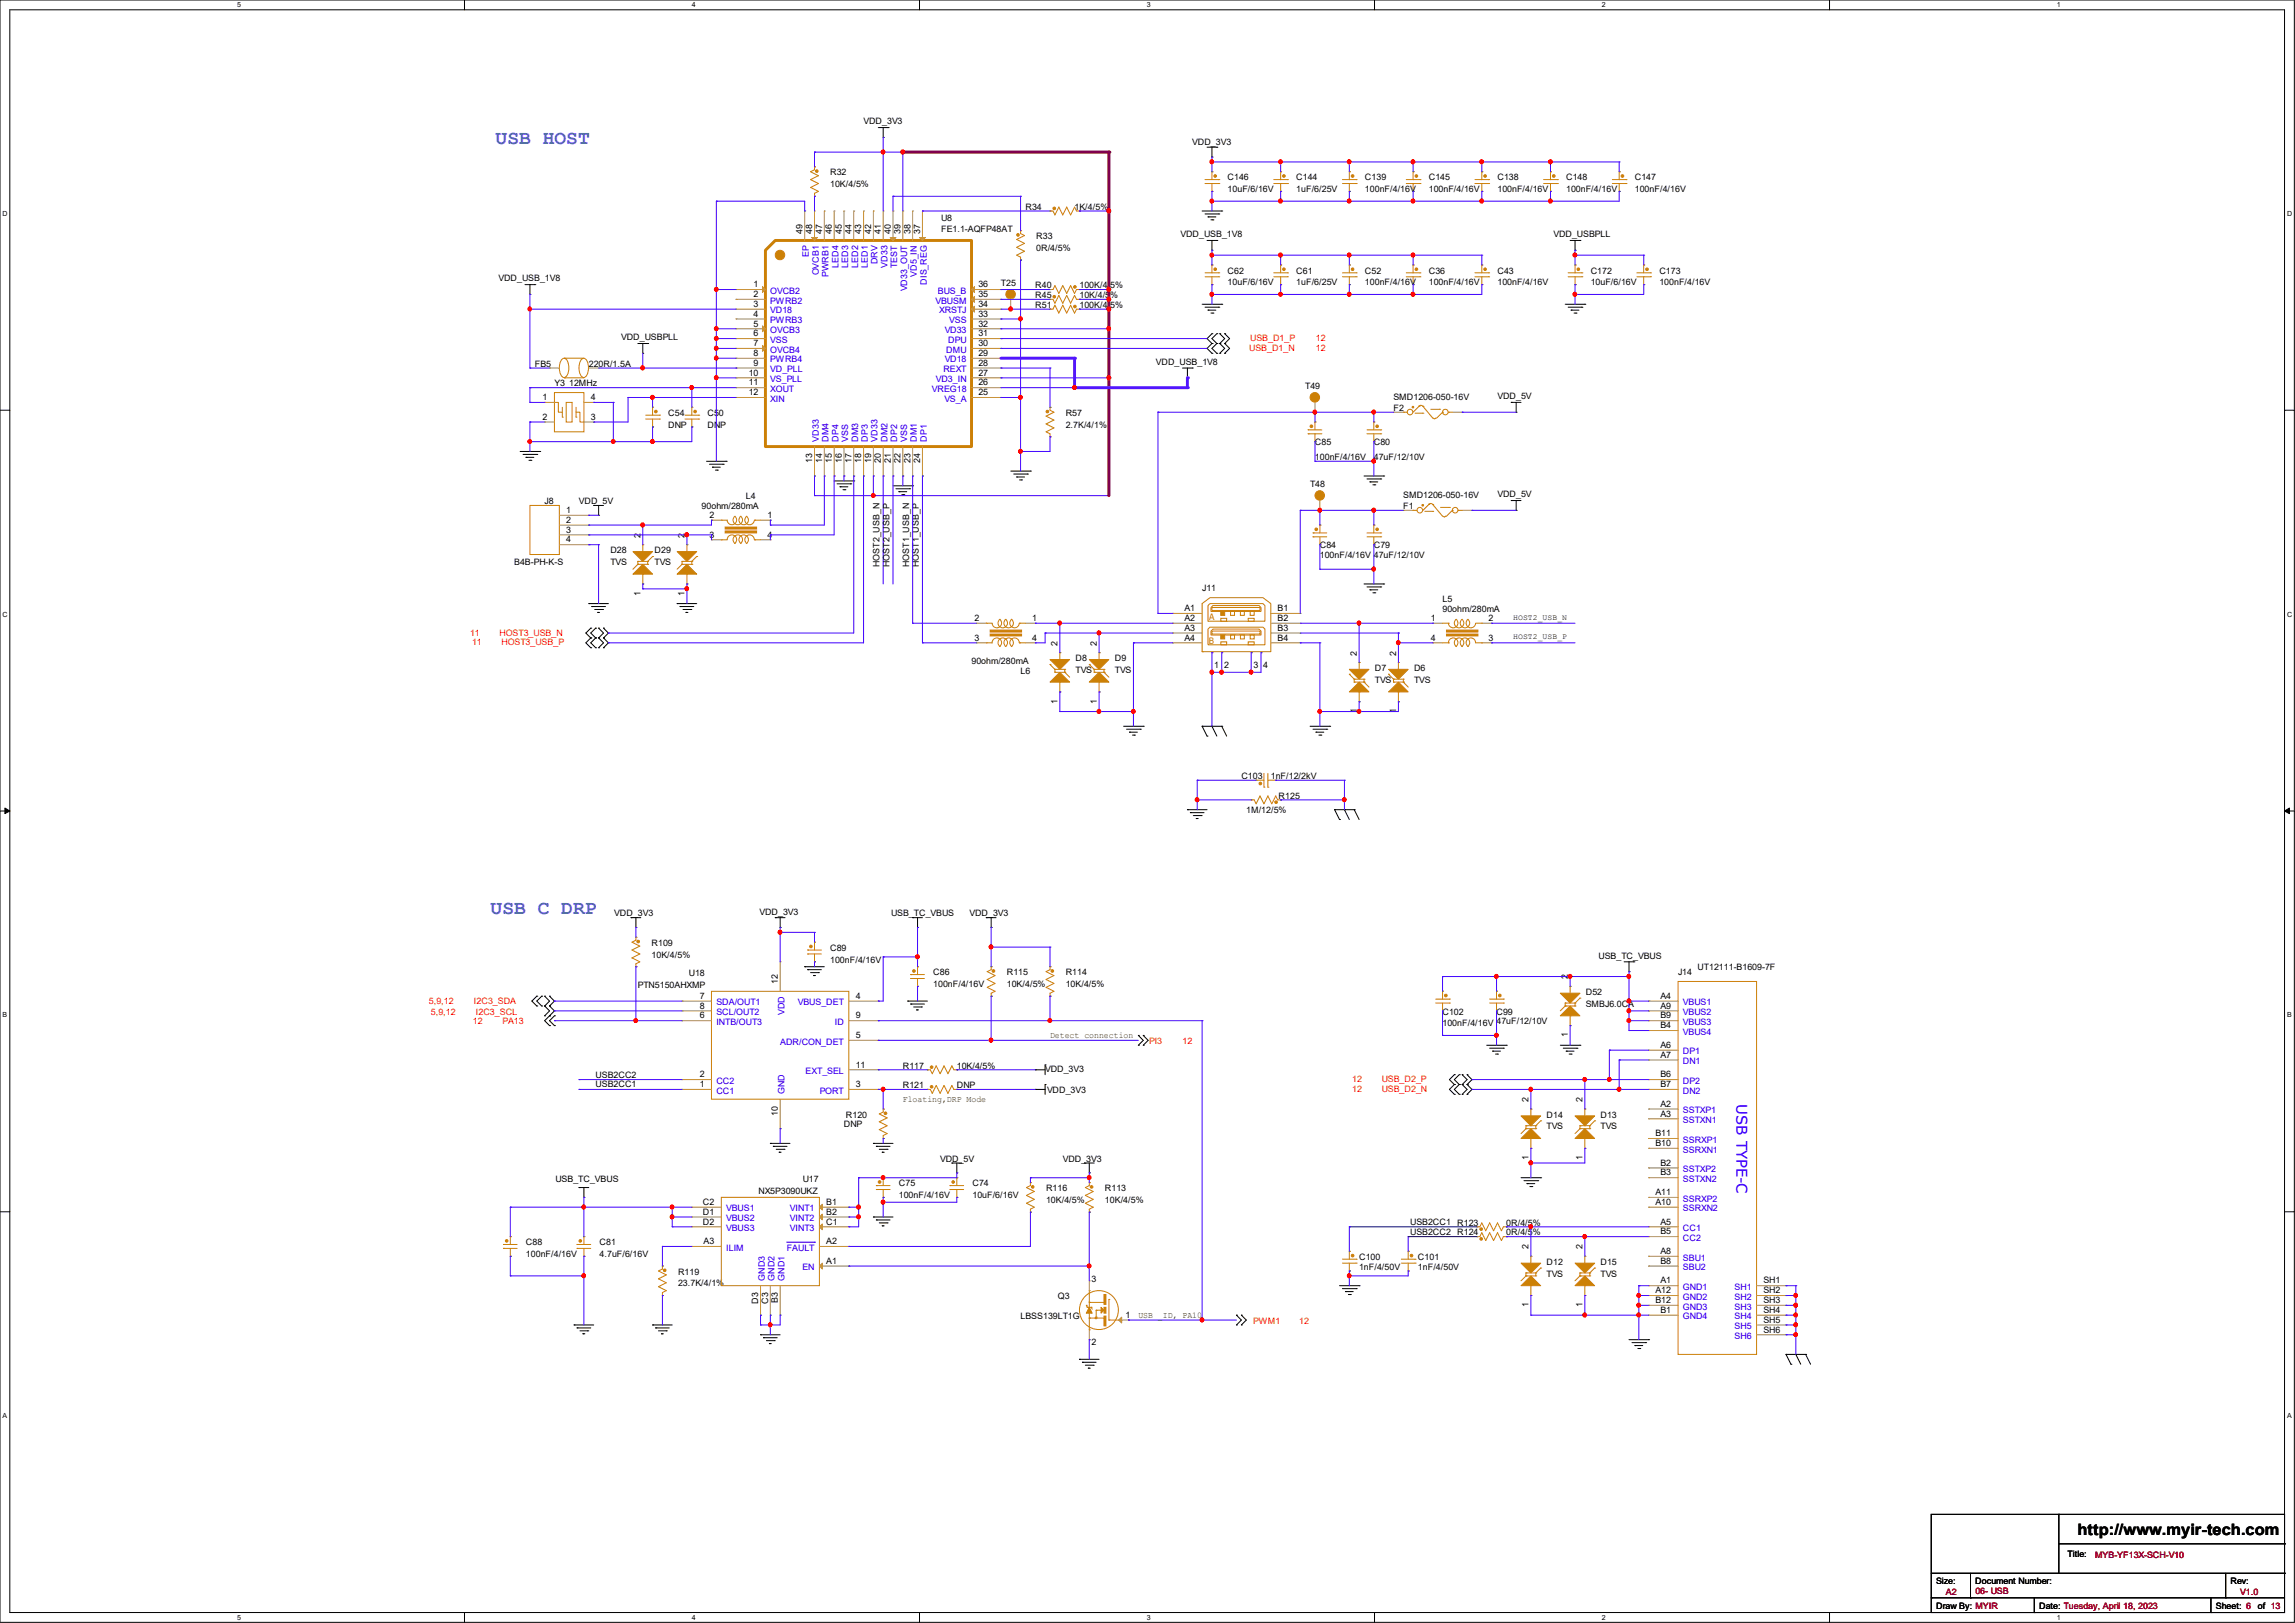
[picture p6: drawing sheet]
<svg xmlns="http://www.w3.org/2000/svg" width="297mm" height="210mm" viewBox="0 0 297 210" stroke-linecap="round" stroke-linejoin="round" font-family="sans-serif">
<defs><g id="words">
<g font-size="2.5" fill="#0080ff">
<text x="64.1" y="18.6">USB HOST</text>
<text x="63.5" y="118.3">USB C DRP</text>
</g>
<text font-size="2" x="268.9" y="198.6">http://www.myir-tech.com</text>
<text font-size="1.9" fill="#00f" x="224.8" y="142.9" transform="rotate(90 224.8 142.9)">USB TYPE-C</text>
<g font-size="1.1">
<text x="111.8" y="16.1">VDD_3V3</text>
<text x="107.4" y="22.7">R32</text>
<text x="154.3" y="18.8">VDD_3V3</text>
<text x="158.9" y="23.3">C146</text>
<text x="167.8" y="23.3">C144</text>
<text x="176.7" y="23.3">C139</text>
<text x="184.9" y="23.3">C145</text>
<text x="193.8" y="23.3">C138</text>
<text x="202.7" y="23.3">C148</text>
<text x="211.6" y="23.3">C147</text>
<text x="107.4" y="24.2">10K/4/5%</text>
<text x="121.8" y="28.5">U8</text>
<text x="132.7" y="27.1">R34</text>
<text x="139.1" y="27.1">1K/4/5%</text>
<text x="158.9" y="24.9">10uF/6/16V</text>
<text x="167.8" y="24.9">1uF/6/25V</text>
<text x="176.7" y="24.9">100nF/4/16V</text>
<text x="184.9" y="24.9">100nF/4/16V</text>
<text x="193.8" y="24.9">100nF/4/16V</text>
<text x="202.7" y="24.9">100nF/4/16V</text>
<text x="211.6" y="24.9">100nF/4/16V</text>
<text x="103.8" y="30.2" transform="rotate(-90 103.8 30.2)">49</text>
<text x="105.1" y="30.2" transform="rotate(-90 105.1 30.2)">48</text>
<text x="106.4" y="30.2" transform="rotate(-90 106.4 30.2)">47</text>
<text x="107.7" y="30.2" transform="rotate(-90 107.7 30.2)">46</text>
<text x="108.9" y="30.2" transform="rotate(-90 108.9 30.2)">45</text>
<text x="110.2" y="30.2" transform="rotate(-90 110.2 30.2)">44</text>
<text x="111.5" y="30.2" transform="rotate(-90 111.5 30.2)">43</text>
<text x="112.7" y="30.2" transform="rotate(-90 112.7 30.2)">42</text>
<text x="114" y="30.2" transform="rotate(-90 114 30.2)">41</text>
<text x="115.3" y="30.2" transform="rotate(-90 115.3 30.2)">40</text>
<text x="116.5" y="30.2" transform="rotate(-90 116.5 30.2)">39</text>
<text x="117.8" y="30.2" transform="rotate(-90 117.8 30.2)">38</text>
<text x="119.1" y="30.2" transform="rotate(-90 119.1 30.2)">37</text>
<text x="121.8" y="30.1">FE1.1-AQFP48AT</text>
<text x="134.1" y="30.9">R33</text>
<text x="134.1" y="32.5">0R/4/5%</text>
<text x="152.8" y="30.7">VDD_USB_1V8</text>
<text x="158.9" y="35.4">C62</text>
<text x="167.8" y="35.4">C61</text>
<text x="176.7" y="35.4">C52</text>
<text x="184.9" y="35.4">C36</text>
<text x="193.8" y="35.4">C43</text>
<text x="201" y="30.7">VDD_USBPLL</text>
<text x="205.9" y="35.4">C172</text>
<text x="214.8" y="35.4">C173</text>
<text x="64.5" y="36.4">VDD_USB_1V8</text>
<text x="97.5" y="37.2">1</text>
<text x="97.5" y="38.4">2</text>
<text x="97.5" y="39.7">3</text>
<text x="97.5" y="41">4</text>
<text x="126.6" y="37.2">36</text>
<text x="126.6" y="38.4">35</text>
<text x="126.6" y="39.7">34</text>
<text x="126.6" y="41">33</text>
<text x="129.5" y="37">T25</text>
<text x="134" y="38.6">R45</text>
<text x="134" y="37.3">R40</text>
<text x="134" y="39.8">R51</text>
<text x="139.7" y="38.6">10K/4/5%</text>
<text x="139.7" y="37.3">100K/4/5%</text>
<text x="139.7" y="39.8">100K/4/5%</text>
<text x="158.9" y="36.9">10uF/6/16V</text>
<text x="167.8" y="36.9">1uF/6/25V</text>
<text x="176.7" y="36.9">100nF/4/16V</text>
<text x="184.9" y="36.9">100nF/4/16V</text>
<text x="193.8" y="36.9">100nF/4/16V</text>
<text x="205.9" y="36.9">10uF/6/16V</text>
<text x="214.8" y="36.9">100nF/4/16V</text>
<text x="69.2" y="47.5">FB5</text>
<text x="76.2" y="47.5">220R/1.5A</text>
<text x="80.4" y="44">VDD_USBPLL</text>
<text x="97.5" y="42.2">5</text>
<text x="97.5" y="43.5">6</text>
<text x="97.5" y="44.8">7</text>
<text x="97.5" y="46.1">8</text>
<text x="97.5" y="47.3">9</text>
<text x="126.6" y="42.2">32</text>
<text x="126.6" y="43.5">31</text>
<text x="126.6" y="44.8">30</text>
<text x="126.6" y="46.1">29</text>
<text x="126.6" y="47.3">28</text>
<text x="149.6" y="47.2">VDD_USB_1V8</text>
<text x="70.2" y="51.8">1</text>
<text x="71.8" y="50">Y3 12MHz</text>
<text x="76.5" y="51.8">4</text>
<text x="86.5" y="53.8">C54</text>
<text x="91.6" y="53.8">C50</text>
<text x="96.9" y="48.6">10</text>
<text x="96.9" y="49.9">11</text>
<text x="96.9" y="51.1">12</text>
<text x="126.6" y="48.6">27</text>
<text x="126.6" y="49.9">26</text>
<text x="126.6" y="51.1">25</text>
<text x="137.9" y="53.8">R57</text>
<text x="168.9" y="50.4">T49</text>
<text x="180.3" y="53.2">F2</text>
<text x="180.3" y="51.8">SMD1206-050-16V</text>
<text x="193.8" y="51.6">VDD_5V</text>
<text x="70.2" y="54.3">2</text>
<text x="76.5" y="54.3">3</text>
<text x="86.5" y="55.3">DNP</text>
<text x="91.6" y="55.3">DNP</text>
<text x="105.1" y="59.9" transform="rotate(-90 105.1 59.9)">13</text>
<text x="106.4" y="59.9" transform="rotate(-90 106.4 59.9)">14</text>
<text x="107.7" y="59.9" transform="rotate(-90 107.7 59.9)">15</text>
<text x="108.9" y="59.9" transform="rotate(-90 108.9 59.9)">16</text>
<text x="110.2" y="59.9" transform="rotate(-90 110.2 59.9)">17</text>
<text x="111.5" y="59.9" transform="rotate(-90 111.5 59.9)">18</text>
<text x="112.7" y="59.9" transform="rotate(-90 112.7 59.9)">19</text>
<text x="114" y="59.9" transform="rotate(-90 114 59.9)">20</text>
<text x="115.3" y="59.9" transform="rotate(-90 115.3 59.9)">21</text>
<text x="116.5" y="59.9" transform="rotate(-90 116.5 59.9)">22</text>
<text x="117.8" y="59.9" transform="rotate(-90 117.8 59.9)">23</text>
<text x="119.1" y="59.9" transform="rotate(-90 119.1 59.9)">24</text>
<text x="137.9" y="55.3">2.7K/4/1%</text>
<text x="170.2" y="57.6">C85</text>
<text x="170.2" y="59.5">100nF/4/16V</text>
<text x="177.8" y="57.6">C80</text>
<text x="177.8" y="59.5">47uF/12/10V</text>
<text x="70.5" y="65.2">J8</text>
<text x="74.9" y="65.2">VDD_5V</text>
<text x="90.8" y="65.9">90ohm/280mA</text>
<text x="96.5" y="64.6">L4</text>
<text x="169.5" y="63.1">T48</text>
<text x="181.6" y="65.9">F1</text>
<text x="181.6" y="64.5">SMD1206-050-16V</text>
<text x="193.8" y="64.3">VDD_5V</text>
<text x="73.3" y="66.4">1</text>
<text x="73.3" y="67.7">2</text>
<text x="73.3" y="68.9">3</text>
<text x="73.3" y="70.2">4</text>
<text x="79" y="71.6">D28</text>
<text x="82.9" y="69.6" transform="rotate(-90 82.9 69.6)">2</text>
<text x="84.7" y="71.6">D29</text>
<text x="88.6" y="69.6" transform="rotate(-90 88.6 69.6)">2</text>
<text x="91.8" y="67">2</text>
<text x="91.8" y="69.6">3</text>
<text x="99.3" y="67">1</text>
<text x="99.3" y="69.6">4</text>
<text x="170.8" y="71">C84</text>
<text x="177.8" y="71">C79</text>
<text x="66.5" y="73.1">B4B-PH-K-S</text>
<text x="79" y="73.1">TVS</text>
<text x="82.9" y="77.1" transform="rotate(-90 82.9 77.1)">1</text>
<text x="84.7" y="73.1">TVS</text>
<text x="88.6" y="77.1" transform="rotate(-90 88.6 77.1)">1</text>
<text x="113.8" y="73.4" transform="rotate(-90 113.8 73.4)">HOST2_USB_N</text>
<text x="115.1" y="73.4" transform="rotate(-90 115.1 73.4)">HOST2_USB_P</text>
<text x="117.6" y="73.4" transform="rotate(-90 117.6 73.4)">HOST1_USB_N</text>
<text x="118.9" y="73.4" transform="rotate(-90 118.9 73.4)">HOST1_USB_P</text>
<text x="155.6" y="76.4">J11</text>
<text x="170.8" y="72.2">100nF/4/16V 47uF/12/10V</text>
<text x="186.7" y="77.9">L5</text>
<text x="126.1" y="80.4">2</text>
<text x="126.1" y="82.9">3</text>
<text x="133.6" y="80.4">1</text>
<text x="133.6" y="82.9">4</text>
<text x="136.9" y="83.6" transform="rotate(-90 136.9 83.6)">2</text>
<text x="141.9" y="83.6" transform="rotate(-90 141.9 83.6)">2</text>
<text x="153.3" y="79.1">A1</text>
<text x="153.3" y="82.9">A4</text>
<text x="153.3" y="80.4">A2</text>
<text x="153.3" y="81.6">A3</text>
<text x="165.3" y="79.1">B1</text>
<text x="165.3" y="80.4">B2</text>
<text x="165.3" y="81.6">B3</text>
<text x="165.3" y="82.9">B4</text>
<text x="185.2" y="80.4">1</text>
<text x="185.2" y="82.9">4</text>
<text x="186.7" y="79.2">90ohm/280mA</text>
<text x="192.7" y="80.4">2</text>
<text x="192.7" y="82.9">3</text>
<text x="125.7" y="85.9">90ohm/280mA</text>
<text x="132.1" y="87.2">L6</text>
<text x="139.2" y="85.6">D8</text>
<text x="139.2" y="87.1">TVS</text>
<text x="144.3" y="85.6">D9</text>
<text x="144.3" y="87.1">TVS</text>
<text x="157.1" y="86.4">1</text>
<text x="158.4" y="86.4">2</text>
<text x="162.2" y="86.4">3</text>
<text x="163.5" y="86.4">4</text>
<text x="175.6" y="84.8" transform="rotate(-90 175.6 84.8)">2</text>
<text x="177.9" y="86.8">D7</text>
<text x="177.9" y="88.4">TVS</text>
<text x="180.7" y="84.8" transform="rotate(-90 180.7 84.8)">2</text>
<text x="183" y="86.8">D6</text>
<text x="183" y="88.4">TVS</text>
<text x="136.9" y="91.1" transform="rotate(-90 136.9 91.1)">1</text>
<text x="141.9" y="91.1" transform="rotate(-90 141.9 91.1)">1</text>
<text x="175.6" y="92.3" transform="rotate(-90 175.6 92.3)">1</text>
<text x="180.7" y="92.3" transform="rotate(-90 180.7 92.3)">1</text>
<text x="160.7" y="100.8">C103</text>
<text x="164.5" y="100.8">1nF/12/2kV</text>
<text x="161.3" y="105.2">1M/12/5%</text>
<text x="165.5" y="103.3">R125</text>
<text x="79.5" y="118.6">VDD_3V3</text>
<text x="98.3" y="118.5">VDD_3V3</text>
<text x="115.3" y="118.6">USB_TC_VBUS</text>
<text x="125.5" y="118.6">VDD_3V3</text>
<text x="84.3" y="122.4">R109</text>
<text x="84.3" y="123.9">10K/4/5%</text>
<text x="107.4" y="123">C89</text>
<text x="107.4" y="124.5">100nF/4/16V</text>
<text x="206.9" y="124">USB_TC_VBUS</text>
<text x="219.7" y="125.6">UT12111-B1609-7F</text>
<text x="82.5" y="127.9">PTN5150AHXMP</text>
<text x="89.2" y="126.3">U18</text>
<text x="90.5" y="131.8">6</text>
<text x="90.5" y="129.2">7</text>
<text x="90.5" y="130.5">8</text>
<text x="100.7" y="127.4" transform="rotate(-90 100.7 127.4)">12</text>
<text x="110.7" y="129.2">4</text>
<text x="110.7" y="131.8">9</text>
<text x="120.8" y="126.2">C86</text>
<text x="120.8" y="127.7">100nF/4/16V</text>
<text x="130.3" y="126.2">R115</text>
<text x="130.3" y="127.7">10K/4/5%</text>
<text x="137.9" y="126.2">R114</text>
<text x="137.9" y="127.7">10K/4/5%</text>
<text x="186.7" y="131.3">C102</text>
<text x="193.7" y="131.3">C99</text>
<text x="202.9" y="126.7" transform="rotate(-90 202.9 126.7)">2</text>
<text x="205.2" y="128.7">D52</text>
<text x="205.2" y="130.3">SMBJ6.0CA</text>
<text x="214.9" y="129.2">A4</text>
<text x="214.9" y="130.5">A9</text>
<text x="214.9" y="131.8">B9</text>
<text x="217.2" y="126.2">J14</text>
<text x="110.7" y="134.3">5</text>
<text x="186.7" y="132.8">100nF/4/16V 47uF/12/10V</text>
<text x="202.9" y="134.2" transform="rotate(-90 202.9 134.2)">1</text>
<text x="214.9" y="135.6">A6</text>
<text x="214.9" y="136.9">A7</text>
<text x="214.9" y="133.1">B4</text>
<text x="77.1" y="139.5">USB2CC2</text>
<text x="77.1" y="140.7">USB2CC1</text>
<text x="90.5" y="140.7">1</text>
<text x="90.5" y="139.4">2</text>
<text x="110.7" y="140.7">3</text>
<text x="110.7" y="138.1">11</text>
<text x="116.8" y="140.8">R121</text>
<text x="116.8" y="138.3">R117</text>
<text x="123.8" y="140.8">DNP</text>
<text x="123.8" y="138.3">10K/4/5%</text>
<text x="135.3" y="138.8">VDD_3V3</text>
<text x="135.5" y="141.4">VDD_3V3</text>
<text x="197.8" y="142.6" transform="rotate(-90 197.8 142.6)">2</text>
<text x="204.8" y="142.6" transform="rotate(-90 204.8 142.6)">2</text>
<text x="214.9" y="140.7">B7</text>
<text x="214.9" y="139.4">B6</text>
<text x="214.9" y="143.2">A2</text>
<text x="100.7" y="144.4" transform="rotate(-90 100.7 144.4)">10</text>
<text x="109.2" y="145.9">DNP</text>
<text x="109.5" y="144.6">R120</text>
<text x="200.1" y="144.6">D14</text>
<text x="200.1" y="146.1">TVS</text>
<text x="207.1" y="144.6">D13</text>
<text x="207.1" y="146.1">TVS</text>
<text x="214.2" y="147">B11</text>
<text x="214.2" y="148.3">B10</text>
<text x="214.9" y="144.5">A3</text>
<text x="71.9" y="153">USB_TC_VBUS</text>
<text x="91" y="155.9">C2</text>
<text x="98.2" y="154.5">NX5P3090UKZ</text>
<text x="103.9" y="153">U17</text>
<text x="106.9" y="155.9">B1</text>
<text x="116.3" y="153.5">C75</text>
<text x="116.3" y="155">100nF/4/16V</text>
<text x="121.7" y="150.3">VDD_5V</text>
<text x="125.9" y="153.5">C74</text>
<text x="125.9" y="155">10uF/6/16V</text>
<text x="135.4" y="154.1">R116</text>
<text x="135.4" y="155.7">10K/4/5%</text>
<text x="137.5" y="150.3">VDD_3V3</text>
<text x="143" y="154.1">R113</text>
<text x="143" y="155.7">10K/4/5%</text>
<text x="197.8" y="150.1" transform="rotate(-90 197.8 150.1)">1</text>
<text x="204.8" y="150.1" transform="rotate(-90 204.8 150.1)">1</text>
<text x="214.2" y="154.6">A11</text>
<text x="214.2" y="155.9">A10</text>
<text x="214.9" y="152.1">B3</text>
<text x="214.9" y="150.8">B2</text>
<text x="68.1" y="161.1">C88</text>
<text x="77.6" y="161.1">C81</text>
<text x="91" y="157.2">D1</text>
<text x="91" y="158.5">D2</text>
<text x="91.1" y="161">A3</text>
<text x="106.9" y="161">A2</text>
<text x="106.9" y="157.2">B2</text>
<text x="106.9" y="158.5">C1</text>
<text x="182.5" y="158.5">USB2CC1 R123</text>
<text x="182.5" y="159.8">USB2CC2 R124</text>
<text x="194.9" y="158.6">0R/4/5%</text>
<text x="194.9" y="159.9">0R/4/5%</text>
<text x="197.8" y="161.7" transform="rotate(-90 197.8 161.7)">2</text>
<text x="204.8" y="161.7" transform="rotate(-90 204.8 161.7)">2</text>
<text x="214.9" y="158.5">A5</text>
<text x="214.9" y="159.7">B5</text>
<text x="68.1" y="162.6">100nF/4/16V</text>
<text x="77.6" y="162.6">4.7uF/6/16V</text>
<text x="87.8" y="164.9">R119</text>
<text x="87.8" y="166.5">23.7K/4/1%</text>
<text x="106.9" y="163.5">A1</text>
<text x="141.3" y="165.9">3</text>
<text x="175.9" y="163">C100</text>
<text x="175.9" y="164.3">1nF/4/50V</text>
<text x="183.5" y="163">C101</text>
<text x="183.5" y="164.3">1nF/4/50V</text>
<text x="200.1" y="163.7">D12</text>
<text x="200.1" y="165.2">TVS</text>
<text x="207.1" y="163.7">D15</text>
<text x="207.1" y="165.2">TVS</text>
<text x="214.2" y="167.3">A12</text>
<text x="214.9" y="166.1">A1</text>
<text x="214.9" y="162.3">A8</text>
<text x="214.9" y="163.5">B8</text>
<text x="228.2" y="166.1">SH1</text>
<text x="228.2" y="167.3">SH2</text>
<text x="98.1" y="168.7" transform="rotate(-90 98.1 168.7)">D3</text>
<text x="99.4" y="168.7" transform="rotate(-90 99.4 168.7)">C3</text>
<text x="100.7" y="168.7" transform="rotate(-90 100.7 168.7)">B3</text>
<text x="132.1" y="170.7">LBSS139LT1G</text>
<text x="136.9" y="168.1">Q3</text>
<text x="145.7" y="170.5">1</text>
<text x="197.8" y="169.2" transform="rotate(-90 197.8 169.2)">1</text>
<text x="204.8" y="169.2" transform="rotate(-90 204.8 169.2)">1</text>
<text x="214.2" y="168.6">B12</text>
<text x="214.9" y="169.9">B1</text>
<text x="228.2" y="168.6">SH3</text>
<text x="228.2" y="169.9">SH4</text>
<text x="228.2" y="171.2">SH5</text>
<text x="228.2" y="172.4">SH6</text>
<text x="141.3" y="174.1">2</text>
<text x="267.6" y="201.5">Title:</text>
<text x="250.6" y="204.9">Size:</text>
<text x="250.6" y="208.2">Draw By: MYIR</text>
<text x="255.6" y="204.9">Document Number:</text>
<text x="263.9" y="208.2">Date: Tuesday, April 18, 2023</text>
<text x="286.8" y="208.2">Sheet: 6</text>
<text x="288.7" y="204.9">Rev:</text>
<text x="292.2" y="208.2">of 13</text>
</g>
<g font-size="1.1" fill="#00c">
<text x="104.7" y="33.3" transform="rotate(-90 104.7 33.3)">EP</text>
<text x="106" y="35.6" transform="rotate(-90 106 35.6)">OVCB1</text>
<text x="107.2" y="35.9" transform="rotate(-90 107.2 35.9)">PWRB1</text>
<text x="108.5" y="34.6" transform="rotate(-90 108.5 34.6)">LED4</text>
<text x="109.8" y="34.6" transform="rotate(-90 109.8 34.6)">LED3</text>
<text x="111" y="34.6" transform="rotate(-90 111 34.6)">LED2</text>
<text x="112.3" y="34.6" transform="rotate(-90 112.3 34.6)">LED1</text>
<text x="113.6" y="34.2" transform="rotate(-90 113.6 34.2)">DRV</text>
<text x="114.9" y="34.6" transform="rotate(-90 114.9 34.6)">VD33</text>
<text x="116.1" y="34.7" transform="rotate(-90 116.1 34.7)">TEST</text>
<text x="118.7" y="35.8" transform="rotate(-90 118.7 35.8)">VD5_IN</text>
<text x="99.7" y="38">OVCB2</text>
<text x="99.7" y="39.3">PWRB2</text>
<text x="99.7" y="40.6">VD18</text>
<text x="99.7" y="41.8">PWRB3</text>
<text x="117.4" y="37.7" transform="rotate(-90 117.4 37.7)">VD33_OUT</text>
<text x="119.9" y="36.8" transform="rotate(-90 119.9 36.8)">DIS_REG</text>
<text x="121.1" y="39.3">VBUSM</text>
<text x="121.4" y="38">BUS_B</text>
<text x="121.5" y="40.6">XRSTJ</text>
<text x="122.8" y="41.8">VSS</text>
<text x="99.7" y="43.1">OVCB3</text>
<text x="99.7" y="44.4">VSS</text>
<text x="99.7" y="45.6">OVCB4</text>
<text x="99.7" y="46.9">PWRB4</text>
<text x="122.3" y="43.1">VD33</text>
<text x="122.3" y="46.9">VD18</text>
<text x="122.5" y="45.6">DMU</text>
<text x="122.7" y="44.4">DPU</text>
<text x="99.7" y="48.2">VD_PLL</text>
<text x="99.7" y="49.4">VS_PLL</text>
<text x="99.7" y="50.7">XOUT</text>
<text x="99.7" y="52">XIN</text>
<text x="120.6" y="50.7">VREG18</text>
<text x="121.1" y="49.4">VD3_IN</text>
<text x="122.1" y="48.2">REXT</text>
<text x="122.2" y="52">VS_A</text>
<text x="106" y="57.1" transform="rotate(-90 106 57.1)">VD33</text>
<text x="107.2" y="57.1" transform="rotate(-90 107.2 57.1)">DM4</text>
<text x="108.5" y="57.1" transform="rotate(-90 108.5 57.1)">DP4</text>
<text x="109.8" y="57.1" transform="rotate(-90 109.8 57.1)">VSS</text>
<text x="111" y="57.1" transform="rotate(-90 111 57.1)">DM3</text>
<text x="112.3" y="57.1" transform="rotate(-90 112.3 57.1)">DP3</text>
<text x="113.6" y="57.1" transform="rotate(-90 113.6 57.1)">VD33</text>
<text x="114.9" y="57.1" transform="rotate(-90 114.9 57.1)">DM2</text>
<text x="116.1" y="57.1" transform="rotate(-90 116.1 57.1)">DP2</text>
<text x="117.4" y="57.1" transform="rotate(-90 117.4 57.1)">VSS</text>
<text x="118.7" y="57.1" transform="rotate(-90 118.7 57.1)">DM1</text>
<text x="119.9" y="57.1" transform="rotate(-90 119.9 57.1)">DP1</text>
<text x="92.7" y="130.1">SDA/OUT1</text>
<text x="92.7" y="131.4">SCL/OUT2</text>
<text x="101.5" y="131.4" transform="rotate(-90 101.5 131.4)">VDD</text>
<text x="103.2" y="130.1">VBUS_DET</text>
<text x="217.8" y="130.1">VBUS1</text>
<text x="217.8" y="131.4">VBUS2</text>
<text x="92.7" y="132.6">INTB/OUT3</text>
<text x="101" y="135.2">ADR/CON_DET</text>
<text x="108" y="132.6">ID</text>
<text x="217.8" y="136.4">DP1</text>
<text x="217.8" y="137.7">DN1</text>
<text x="217.8" y="132.6">VBUS3</text>
<text x="217.8" y="133.9">VBUS4</text>
<text x="92.7" y="141.5">CC1</text>
<text x="92.7" y="140.3">CC2</text>
<text x="101.5" y="141.6" transform="rotate(-90 101.5 141.6)">GND</text>
<text x="104.3" y="139">EXT_SEL</text>
<text x="106.1" y="141.5">PORT</text>
<text x="217.8" y="141.5">DN2</text>
<text x="217.8" y="140.3">DP2</text>
<text x="217.8" y="144.1">SSTXP1</text>
<text x="217.8" y="145.3">SSTXN1</text>
<text x="217.8" y="147.9">SSRXP1</text>
<text x="217.8" y="149.1">SSRXN1</text>
<text x="217.8" y="153">SSTXN2</text>
<text x="217.8" y="151.7">SSTXP2</text>
<text x="217.8" y="155.5">SSRXP2</text>
<text x="94" y="161.8">ILIM</text>
<text x="94" y="156.8">VBUS1</text>
<text x="94" y="158">VBUS2</text>
<text x="94" y="159.3">VBUS3</text>
<text x="101.8" y="161.8">FAULT</text>
<text x="102.2" y="156.8">VINT1</text>
<text x="102.2" y="158">VINT2</text>
<text x="102.2" y="159.3">VINT3</text>
<text x="217.8" y="159.3">CC1</text>
<text x="217.8" y="160.6">CC2</text>
<text x="217.8" y="156.8">SSRXN2</text>
<text x="99" y="165.7" transform="rotate(-90 99 165.7)">GND3</text>
<text x="100.2" y="165.7" transform="rotate(-90 100.2 165.7)">GND2</text>
<text x="101.5" y="165.7" transform="rotate(-90 101.5 165.7)">GND1</text>
<text x="103.8" y="164.4">EN</text>
<text x="217.8" y="166.9">GND1</text>
<text x="217.8" y="163.1">SBU1</text>
<text x="217.8" y="164.4">SBU2</text>
<text x="224.5" y="166.9">SH1</text>
<text x="217.8" y="168.2">GND2</text>
<text x="217.8" y="169.5">GND3</text>
<text x="217.8" y="170.7">GND4</text>
<text x="224.5" y="169.5">SH3</text>
<text x="224.5" y="168.2">SH2</text>
<text x="224.5" y="170.7">SH4</text>
<text x="224.5" y="172">SH5</text>
<text x="224.5" y="173.3">SH6</text>
</g>
<g font-size="1.1" fill="#f00">
<text x="161.7" y="45.4">USB_D1_N</text>
<text x="161.8" y="44.2">USB_D1_P</text>
<text x="170.3" y="45.4">12</text>
<text x="170.3" y="44.2">12</text>
<text x="60.8" y="82.3">11</text>
<text x="61.1" y="83.5">11</text>
<text x="64.6" y="82.3">HOST3_USB_N</text>
<text x="64.9" y="83.5">HOST3_USB_P</text>
<text x="55.5" y="129.9">5,9,12</text>
<text x="55.8" y="131.3">5,9,12</text>
<text x="61.3" y="129.9">I2C3_SDA</text>
<text x="61.6" y="131.3">I2C3_SCL</text>
<text x="61.2" y="132.5">12</text>
<text x="65" y="132.5">PA13</text>
<text x="148.7" y="135.1">PI3</text>
<text x="153" y="135.1">12</text>
<text x="175" y="140">12</text>
<text x="175" y="141.3">12</text>
<text x="178.8" y="140">USB_D2_P</text>
<text x="178.8" y="141.3">USB_D2_N</text>
<text x="162.2" y="171.3">PWM1</text>
<text x="168.1" y="171.3">12</text>
</g>
<g font-size="1.1" fill="#cc8006">
<text x="156.5" y="83.3">B</text>
<text x="156.5" y="80.3">A</text>
</g>
<g font-size="1.1" fill="#008000">
<text x="135.9" y="134.3">Detect connection</text>
<text x="116.8" y="142.6">Floating,DRP Mode</text>
<text x="147.3" y="170.5">USB _ID, PA10</text>
</g>
<g font-size="1.1" fill="#800000">
<text x="271.1" y="201.6">MYB-YF13X-SCH-V10</text>
<text x="251.8" y="206.3">A2</text>
<text x="255.6" y="206.2">06- USB</text>
<text x="289.9" y="206.3">V1.0</text>
</g>
<g font-size="1">
<text x="195.8" y="80.2">HOST2_USB_N</text>
<text x="195.8" y="82.7">HOST2_USB_P</text>
</g>
<g font-size=".9">
<text x="30.7" y=".9">5</text>
<text x="89.5" y=".9">4</text>
<text x="148.4" y=".9">3</text>
<text x="207.3" y=".9">2</text>
<text x="266.2" y=".9">1</text>
<text x=".3" y="28">D</text>
<text x="296" y="28">D</text>
<text x=".3" y="79.8">C</text>
<text x="296" y="79.8">C</text>
<text x=".3" y="131.7">B</text>
<text x="296" y="131.7">B</text>
<text x=".3" y="183.5">A</text>
<text x="296" y="183.5">A</text>
<text x="30.7" y="209.6">5</text>
<text x="89.5" y="209.6">4</text>
<text x="148.4" y="209.6">3</text>
<text x="207.3" y="209.6">2</text>
<text x="266.2" y="209.6">1</text>
</g>
</g></defs>
<path d="M0 0h296.9v209.9h-296.9zM1.3 1.3h294.4v207.4h-294.4z" fill="none" stroke="#000" stroke-width=".13"/>
<g fill="#fff">
<path d="M30.7 .1h.5v1h-.5z"/>
<path d="M30.7 208.8h.5v1h-.5z"/>
</g>
<path d="M60.1 0v1.3M60.1 208.7v1.2" fill="none" stroke="#000" stroke-width=".13"/>
<g fill="#fff">
<path d="M89.5 .1h.5v1h-.5z"/>
<path d="M89.5 208.8h.5v1h-.5z"/>
</g>
<path d="M119 0v1.3M119 208.7v1.2" fill="none" stroke="#000" stroke-width=".13"/>
<g fill="#fff">
<path d="M148.4 .1h.5v1h-.5z"/>
<path d="M148.4 208.8h.5v1h-.5z"/>
</g>
<path d="M177.9 0v1.3M177.9 208.7v1.2" fill="none" stroke="#000" stroke-width=".13"/>
<g fill="#fff">
<path d="M207.3 .1h.5v1h-.5z"/>
<path d="M207.3 208.8h.5v1h-.5z"/>
</g>
<path d="M236.8 0v1.3M236.8 208.7v1.2" fill="none" stroke="#000" stroke-width=".13"/>
<g fill="#fff">
<path d="M266.2 .1h.5v1h-.5z"/>
<path d="M266.2 208.8h.5v1h-.5z"/>
<path d="M.3 27.2h.7v1h-.7z"/>
<path d="M296 27.2h.6v1h-.6z"/>
<path d="M.3 79h.7v1h-.7z"/>
<path d="M296 79h.6v1h-.6z"/>
</g>
<path d="M0 53.1h1.3M295.7 53.1h1.2" fill="none" stroke="#000" stroke-width=".13"/>
<g fill="#fff">
<path d="M.3 130.9h.6v1h-.6z"/>
<path d="M296 130.9h.6v1h-.6z"/>
</g>
<path d="M0 104.9h1.3M295.7 104.9h1.2" fill="none" stroke="#000" stroke-width=".13"/>
<path d="M.6 104.6l.7 .3-.7 .4zM295.7 104.9l.6-.3v.7z" fill="#000" stroke="#000" stroke-width=".13"/>
<g fill="#fff">
<path d="M.3 182.7h.6v1h-.6z"/>
<path d="M296 182.7h.5v1h-.5z"/>
</g>
<g fill="none" stroke="#000" stroke-width=".13">
<path d="M113.7 16.5h1.2M114.3 17.8h.1M114.3 16.5v1.3M114.9 16.5h.1M156.2 19h1.3M156.8 19v1.3M157.5 19h.1M67.9 36.8h1.3M68.6 38.1h.1M68.6 36.8v1.3M69.2 36.8h.1M155.6 27.3h2.5"/>
<path d="M155.6 39.4h2.5M156 27.7h1.7M156 39.8h1.7M156.2 31.1h1.3M156.3 28.1h.1M156.3 28.1h1.1M156.7 28.4h.3M156.8 20.3h.1M156.8 32.4h.1M156.8 31.1v1.3M157 28.4h.1M157.5 31.1h.1"/>
<path d="M157.7 27.7h.1M157.7 39.8h.1M158.1 27.3h.1M158.1 39.4h.1M202.6 39.4h2.5M202.9 39.8h1.8M203.2 31.1h1.3M203.8 32.4h.1M203.8 31.1v1.3M204.5 31.1h.1M204.7 39.8h.1M205.1 39.4h.1"/>
<path d="M67.3 58.4h2.5M67.7 58.8h1.8M68.1 59.2h.1M68.1 59.2h1M68.5 59.6h.2M68.7 59.6h.1M69.5 58.8h.1M69.8 58.4h.1M82.5 44.4h1.3M83.2 45.7h.1M83.2 44.4v1.3M83.8 44.4h.1"/>
<path d="M91.4 59.7h2.6M94 59.7h.1M153 47.6h1.3M153.7 48.9h.1M153.7 47.6v1.3M154.3 47.6h.1M156.3 40.1h.1M156.3 40.1h1.1M156.7 40.5h.3M156.8 43.2h.1M156.8 44.4h.1M156.8 45.7h.1"/>
<path d="M156.8 43.2l-.6 .6 .6 .6M156.8 44.4l-.6 .7 .6 .6M157 40.5h.1M157.5 44.4h.1M157.5 43.2h.1M157.5 45.7h.1M157.5 43.2l-.7 .6 .7 .6M157.5 44.4l-.7 .7 .7 .6M157.9 44.4h.1M157.9 43.2h.1M157.9 45.7h.1M157.9 43.2l.6 .6-.6 .6"/>
<path d="M157.9 44.4l.6 .7-.6 .6M158.5 43.2h.1M158.5 44.4h.1M158.5 45.7h.1M158.5 43.2l.6 .6-.6 .6M158.5 44.4l.6 .7-.6 .6M195.6 52.1h.1M195.6 52.1h1.2M196.2 53.3h.1M196.2 52.1v1.2M203.3 40.1h.1M203.3 40.1h1"/>
<path d="M203.7 40.5h.3M204 40.5h.1M76.2 78.1h.1M76.2 78.1h2.5M76.6 78.5h.1M76.6 78.5h1.8M76.8 65.4h.1M76.8 65.4h1.3M77 78.9h1M77.3 79.2h.1M77.3 79.2h.3M77.5 66.7h.1"/>
<path d="M77.5 65.4v1.3M78 78.9h.1M87.6 78.1h.1M87.6 78.1h2.6M88 78.5h.1M88 78.5h1.8M88.4 78.9h1M88.8 79.2h.1M88.8 79.2h.2M89.4 78.9h.1M91.8 60.1h1.8M92.2 60.5h.1"/>
<path d="M92.2 60.5h1M92.6 60.8h.2M92.8 60.8h.1M93.6 60.1h.1M107.9 62.2h2.6M108.3 62.6h1.8M108.7 63h.1M108.7 63h1M109.1 63.4h.2M109.3 63.4h.1M110.1 62.6h.1M110.5 62.2h.1"/>
<path d="M115.6 62.9h2.5M116 63.2h1.7M116.3 63.6h.1M116.3 63.6h1M116.7 64h.3M117 64h.1M117.7 63.2h.1M118.1 62.9h.1M130.8 61h2.5M131.2 61.3h1.8M131.6 61.7h.1M131.6 61.7h1"/>
<path d="M132 62.1h.2M132.2 62.1h.1M133 61.3h.1M133.3 61h.1M176.5 75.6h2.6M176.5 61.6h2.6M176.9 75.9h1.8M176.9 62h1.8M177.3 76.3h.1M177.3 62.4h.1M177.3 76.3h1M177.3 62.4h1"/>
<path d="M177.7 76.7h.2M177.7 62.7h.2M177.9 76.7h.1M177.9 62.7h.1M178.7 75.9h.1M178.7 62h.1M179.1 75.6h.1M179.1 61.6h.1M195.6 64.8h.1M195.6 64.8h1.2M196.2 66h.1M196.2 64.8v1.2"/>
<path d="M76.5 81.3h.1M76.5 82.5h.1M76.5 83.8h.1M76.5 81.3l-.7 .6 .7 .6M76.5 82.5l-.7 .7 .7 .6M77.1 82.5h.1M77.1 81.3h.1M77.1 83.8h.1M77.1 81.3l-.6 .6 .6 .6M77.1 82.5l-.6 .7 .6 .6M77.5 82.5h.1M77.5 81.3h.1"/>
<path d="M77.5 83.8h.1M77.5 81.3l.6 .6-.6 .6M77.5 82.5l.6 .7-.6 .6M78.1 81.3h.1M78.1 82.5h.1M78.1 83.8h.1M78.1 81.3l.6 .6-.6 .6M78.1 82.5l.6 .7-.6 .6M145.4 94h2.6M145.8 94.4h1.8M146.2 94.7h.1M146.2 94.7h1"/>
<path d="M146.6 95.1h.2M146.8 95.1h.1M147.6 94.4h.1M148 94h.1M155.6 94h.1M155.6 94h2.5M155.6 94l.6 1.2M156.2 95.2h.1M156.8 94h.1M156.8 94l.7 1.2M158.1 94h.1M158.1 94l.6 1.2"/>
<path d="M169.5 94h2.6M169.9 94.4h1.8M170.3 94.7h.1M170.3 94.7h1M170.7 95.1h.2M170.9 95.1h.1M171.7 94.4h.1M172.1 94h.1M81.7 118.7h.1M81.7 118.7h1.2M82.3 118.7v1.3M100.3 118.7h.1"/>
<path d="M100.3 118.7h1.3M101 118.7v1.3M118.1 118.7h.1M118.1 118.7h1.3M118.7 118.7v1.3M127.6 118.7h.1M127.6 118.7h1.3M128.3 118.7v1.3M153.7 104.8h.1M153.7 104.8h2.5M154.1 105.2h.1M154.1 105.2h1.7"/>
<path d="M154.4 105.5h1M154.8 105.9h.1M154.8 105.9h.3M155.4 105.5h.1M172.7 104.8h.1M172.7 104.8h2.6M172.7 104.8l.7 1.2M173.4 106h.1M174 104.8h.1M174 104.8l.6 1.2M175.3 104.8h.1M175.3 104.8l.6 1.2"/>
<path d="M69.5 128.9h.1M69.5 130.2h.1M69.5 128.9l-.7 .6 .7 .7M70.1 130.2h.1M70.1 128.9h.1M70.1 128.9l-.6 .6 .6 .7M70.5 130.2h.1M70.5 128.9h.1M70.5 131.4h.1M70.5 128.9l.6 .6-.6 .7M70.5 130.2l.6 .6-.6 .6M71.1 128.9h.1"/>
<path d="M71.1 130.2h.1M71.1 131.4h.1M71.1 132.7h.1M71.1 128.9l.7 .6-.7 .7M71.1 130.2l.7 .6-1.3 1.3 .6 .6M71.8 131.4h.1M71.8 132.7h.1M71.8 131.4l-.7 .7 .7 .6M82.3 120h.1M101 120h.1M104.1 125.1h.1M104.1 125.1h2.6"/>
<path d="M104.5 125.5h.1M104.5 125.5h1.8M104.9 125.9h1M105.3 126.2h.1M105.3 126.2h.2M105.9 125.9h.1M117.5 129.5h.1M117.5 129.5h2.5M117.9 129.9h.1M117.9 129.9h1.7M118.2 130.3h1.1M118.6 130.7h.1"/>
<path d="M118.6 130.7h.3M118.7 120h.1M119.3 130.3h.1M128.3 120h.1M134 138.4h.1M134 138.4h1.3M135.3 137.8h.1M135.3 137.8v1.3M147.3 134h.1M147.3 135.3h.1M147.3 134l.7 .6-.7 .7M148 134h.1"/>
<path d="M148 135.3h.1M148 134l.6 .6-.6 .7M188.2 139.1h.1M188.2 139.1l-.6 .6 .6 .6M188.8 139.1h.1M188.8 139.1l-.6 .6 .6 .6M189.2 139.1h.1M189.2 139.1l.7 .6-.7 .6M189.9 139.1h.1M189.9 139.1l.6 .6-.6 .6M192.4 135.3h2.5M192.8 135.6h1.8"/>
<path d="M193.2 136h.1M193.2 136h1M193.5 136.4h.3M193.8 136.4h.1M194.6 135.6h.1M194.9 135.3h.1M201.9 135.3h2.6M202.3 135.6h1.8M202.7 136h.1M202.7 136h1M203.1 136.4h.2M203.3 136.4h.1"/>
<path d="M204.1 135.6h.1M204.5 135.3h.1M210.2 124.5h1.3M210.8 125.7h.1M210.8 124.5v1.2M211.5 124.5h.1M0 156.8h1.3M74.9 153.7h.1M74.9 153.7h1.3M75.6 154.9h.1M75.6 153.7v1.2M99.7 148h.1"/>
<path d="M99.7 148h2.5M100.1 148.3h.1M100.1 148.3h1.8M100.5 148.7h1M100.8 149.1h.1M100.8 149.1h.3M101.5 148.7h.1M113 157.5h.1M113 148h.1M113 157.5h2.6M113 148h2.6M113.4 157.9h.1"/>
<path d="M113.4 148.3h.1M113.4 157.9h1.8M113.4 148.3h1.8M113.8 158.2h1M113.8 148.7h1M114.2 158.6h.1M114.2 149.1h.1M114.2 158.6h.2M114.2 149.1h.2M114.8 158.2h.1M114.8 148.7h.1M123.2 150.5h.1"/>
<path d="M123.2 150.5h1.3M123.8 151.8h.1M123.8 150.5v1.3M134 141h.1M134 141h1.3M135.3 140.3h.1M135.3 140.3v1.3M140.3 150.5h.1M140.3 150.5h1.3M141 151.8h.1M141 150.5v1.3M188.2 140.3h.1"/>
<path d="M188.2 141.6h.1M188.2 140.3l-.6 .7 .6 .6M188.8 140.3h.1M188.8 141.6h.1M188.8 140.3l-.6 .7 .6 .6M189.2 140.3h.1M189.2 141.6h.1M189.2 140.3l.7 .7-.7 .6M189.9 140.3h.1M189.9 141.6h.1M189.9 140.3l.6 .7-.6 .6M196.8 152.4h2.6"/>
<path d="M197.2 152.8h1.8M197.6 153.2h.1M197.6 153.2h1M198 153.5h.2M198.2 153.5h.1M199 152.8h.1M199.4 152.4h.1M295.7 156.8h1.2M74.3 171.4h.1M74.3 171.4h2.5M74.7 171.8h.1M74.7 171.8h1.8"/>
<path d="M75.1 172.2h1M75.4 172.6h.1M75.4 172.6h.3M76.1 172.2h.1M84.5 171.4h.1M84.5 171.4h2.5M84.8 171.8h.1M84.8 171.8h1.8M85.2 172.2h1M85.6 172.6h.1M85.6 172.6h.3M86.2 172.2h.1"/>
<path d="M98.4 172.7h.1M98.4 172.7h2.6M98.8 173.1h.1M98.8 173.1h1.8M99.2 173.5h1M99.6 173.9h.1M99.6 173.9h.2M100.2 173.5h.1M139.7 175.9h.1M139.7 175.9h2.5M140.1 176.3h.1M140.1 176.3h1.8"/>
<path d="M140.5 176.7h1M140.8 177h.1M140.8 177h.3M141.5 176.7h.1M160 170.2h.1M160 171.4h.1M160 170.2l.7 .6-.7 .6M160.7 170.2h.1M160.7 171.4h.1M160.7 170.2l.6 .6-.6 .6M173.4 166.4h2.5M173.7 166.8h1.8"/>
<path d="M174.1 167.1h.1M174.1 167.1h1M174.5 167.5h.3M174.8 167.5h.1M175.5 166.8h.1M175.9 166.4h.1M210.8 173.4h2.6M211.2 173.7h1.8M211.6 174.1h.1M211.6 174.1h1M212 174.5h.2M212.2 174.5h.1"/>
<path d="M213 173.7h.1M213.4 173.4h.1M231.1 175.3h.1M231.1 175.3h2.6M231.1 175.3l.7 1.2M231.8 176.5h.1M232.4 175.3h.1M232.4 175.3l.6 1.2M233.7 175.3h.1M233.7 175.3l.6 1.2M249.9 196h45.8v12.7h-45.8zM266.4 196h.1"/>
<path d="M266.4 196v7.6M266.4 199.8h29.3M295.7 199.8h.1M249.9 206.8h.1M249.9 206.8h45.8M249.9 203.6h45.8M255 206.8h.1M255 203.6v3.2M263.3 208.7h.1M263.3 206.8v1.9M286.1 208.7h.1M286.1 206.8v1.9"/>
<path d="M288 206.8h.1M288 203.6v3.2M295.7 203.6h.1"/>
</g>
<g fill="#cc8006" stroke="#cc8006" stroke-width=".13">
<path d="M135.9 85.3h2.5l-1.2 1.3z"/>
<path d="M135.9 88.3l1.3-1.3 1.2 1.3z"/>
<path d="M196.8 144.4h2.6l-1.3 1.3z"/>
<path d="M198.1 146l1.3 1.3h-2.6z"/>
<path d="M203.8 144.4h2.6l-1.3 1.3z"/>
<path d="M205.1 146l1.3 1.3h-2.6z"/>
<path d="M203.8 163.4h2.6l-1.3 1.3z"/>
<path d="M205.1 165.1l1.3 1.3h-2.6z"/>
<path d="M141 85.3h2.5l-1.3 1.3z"/>
<path d="M142.2 87l1.3 1.3h-2.5z"/>
<path d="M87.6 71.4h2.6l-1.3 1.2z"/>
<path d="M88.9 73l1.3 1.3h-2.6z"/>
<path d="M179.7 86.6h2.5l-1.2 1.3z"/>
<path d="M179.7 89.5l1.3-1.2 1.2 1.2z"/>
<path d="M142.5 169.2l.4 .3-.4 .4z"/>
<path d="M196.8 163.4h2.6l-1.3 1.3z"/>
<path d="M198.1 165.1l1.3 1.3h-2.6z"/>
<path d="M201.9 128.5h2.6l-1.3 1.3z"/>
<path d="M203.2 130.2l1.3 1.2h-2.6z"/>
<path d="M81.9 71.4h2.6l-1.3 1.2z"/>
<path d="M83.2 73l1.3 1.3h-2.6z"/>
<path d="M174.6 86.6h2.6l-1.3 1.3z"/>
<path d="M175.9 88.3l1.3 1.2h-2.6z"/>
<path d="M187.2 82h4.1v.3h-4.1z" fill-rule="evenodd"/>
<path d="M187.2 81.5h4.1v.3h-4.1z" fill-rule="evenodd"/>
<path d="M93.9 68.7h4v.3h-4z" fill-rule="evenodd"/>
<path d="M93.9 68.2h4v.3h-4z" fill-rule="evenodd"/>
<path d="M128.1 82h4.1v.3h-4.1z" fill-rule="evenodd"/>
<path d="M128.1 81.5h4.1v.3h-4.1z" fill-rule="evenodd"/>
<path d="M158 79.1h.5v.5h-.5z" fill-rule="evenodd"/>
<path d="M158 82.2h.5v.5h-.5z" fill-rule="evenodd"/>
<path d="M142.9 167.5h.2v1.3h-.2z" fill-rule="evenodd"/>
<path d="M142.9 170.3h.2v1.3h-.2z" fill-rule="evenodd"/>
<path d="M142.9 169.2h.2v.7h-.2z" fill-rule="evenodd"/>
<path d="M141 169.2l.4 .7h-.8z" fill-rule="evenodd"/>
<circle cx="187.1" cy="128.8" r=".17"/>
<circle cx="114.6" cy="144.1" r=".17"/>
<circle cx="166.2" cy="34.8" r=".17"/>
<circle cx="166.2" cy="22.8" r=".17"/>
<circle cx="213.1" cy="34.8" r=".17"/>
<circle cx="136.4" cy="38.4" r=".17"/>
<circle cx="82.6" cy="121.8" r=".17"/>
<circle cx="182.9" cy="52.7" r=".11"/>
<circle cx="194.1" cy="128.8" r=".17"/>
<circle cx="191.7" cy="159" r=".17"/>
<circle cx="170.8" cy="64.1" r=".61"/>
<circle cx="141.3" cy="153.6" r=".17"/>
<circle cx="169.7" cy="55.2" r=".17"/>
<circle cx="165.1" cy="103.8" r=".17"/>
<circle cx="170.3" cy="68.5" r=".17"/>
<circle cx="163.1" cy="101.4" r=".17"/>
<circle cx="139.1" cy="37.1" r=".17"/>
<circle cx="204.3" cy="34.8" r=".17"/>
<circle cx="191.7" cy="160.3" r=".17"/>
<circle cx="118.3" cy="125.6" r=".17"/>
<circle cx="184.1" cy="65.4" r=".11"/>
<circle cx="210" cy="22.8" r=".17"/>
<circle cx="192.2" cy="34.8" r=".17"/>
<circle cx="86" cy="164.4" r=".17"/>
<circle cx="182.7" cy="162.5" r=".17"/>
<circle cx="136.2" cy="125.6" r=".17"/>
<circle cx="183.3" cy="22.8" r=".17"/>
<circle cx="130.8" cy="38.1" r=".61"/>
<circle cx="135.6" cy="53.3" r=".17"/>
<circle cx="131.7" cy="30.4" r=".17"/>
<circle cx="139.1" cy="39.7" r=".17"/>
<circle cx="120.6" cy="140.6" r=".17"/>
<circle cx="136.4" cy="27" r=".17"/>
<circle cx="141.8" cy="170.5" r=".11"/>
<circle cx="175" cy="162.5" r=".17"/>
<circle cx="123.4" cy="153" r=".17"/>
<circle cx="157.3" cy="34.8" r=".17"/>
<circle cx="65.6" cy="160.6" r=".17"/>
<circle cx="120.6" cy="138.1" r=".17"/>
<circle cx="104.9" cy="122.5" r=".17"/>
<circle cx="105.7" cy="22.1" r=".17"/>
<circle cx="183.3" cy="34.8" r=".17"/>
<circle cx="75.1" cy="160.6" r=".17"/>
<circle cx="90" cy="53.3" r=".17"/>
<circle cx="178.2" cy="68.5" r=".17"/>
<circle cx="175" cy="22.8" r=".17"/>
<circle cx="113.8" cy="153" r=".17"/>
<circle cx="84.9" cy="53.3" r=".17"/>
<circle cx="100.9" cy="33" r=".61"/>
<circle cx="201.1" cy="22.8" r=".17"/>
<circle cx="128.6" cy="125.6" r=".17"/>
<circle cx="175" cy="34.8" r=".17"/>
<circle cx="178.2" cy="55.2" r=".17"/>
<circle cx="133.6" cy="153.6" r=".17"/>
<circle cx="170.2" cy="51.4" r=".61"/>
<circle cx="192.2" cy="22.8" r=".17"/>
<circle cx="157.3" cy="22.8" r=".17"/>
</g>
<g fill="none" stroke="#cc8006" stroke-width=".13">
<path d="M105.4 25.4h.1M105.4 21.6h.1M105.4 21.6v.4l-.5 .2 1 .5-1 .5 1 .5-1 .6 1 .5-.5 .2v.4M132.1 33.7h.1M132.1 29.8h.1M132.1 29.8v.4l.5 .3-1 .5 1 .5-1 .5 1 .5-1 .5 .5 .3v.4M135.9 38.7h.1M135.9 37.5h.1M135.9 27.3h.1M135.9 38.7h.4l.2 .5 .5-1 .5 1 .5-1 .6 1 .5-1 .2 .5h.4M135.9 37.5h.4l.2-.5 .5 1 .5-1 .5 1 .6-1 .5 1 .2-.5h.4M135.9 27.3h.4l.2 .5 .5-1 .5 1 .5-1 .6 1 .5-1 .2 .5h.4"/>
<path d="M139.7 38.7h.1M139.7 37.5h.1M139.7 27.3h.1M156 35.8h1.7M156 35.3h1.7M156 23.7h1.7M156 23.2h1.7M156.8 34.3h.1M156.8 36.8h.1M156.8 22.2h.1M156.8 24.8h.1M156.8 22.2v1"/>
<path d="M156.8 23.7v1.1M156.8 34.3v1M156.8 35.8v1M157.7 35.8h.1M157.7 35.3h.1M157.7 23.7h.1M157.7 23.2h.1M164.8 35.8h1.8M164.8 35.3h1.8M164.8 23.7h1.8M164.8 23.2h1.8M165.7 34.3h.1"/>
<path d="M165.7 36.8h.1M165.7 22.2h.1M165.7 24.8h.1M165.7 22.2v1M165.7 23.7v1.1M165.7 34.3v1M165.7 35.8v1M166.6 35.8h.1M166.6 35.3h.1M166.6 23.7h.1M166.6 23.2h.1M173.7 35.8h1.8"/>
<path d="M173.7 35.3h1.8M173.7 23.7h1.8M173.7 23.2h1.8M174.6 22.2h.1M174.6 24.8h.1M174.6 34.3h.1M174.6 36.8h.1M174.6 22.2v1M174.6 23.7v1.1M174.6 34.3v1M174.6 35.8v1M175.5 23.7h.1"/>
<path d="M175.5 23.2h.1M175.5 35.8h.1M175.5 35.3h.1M182 35.8h1.8M182 35.3h1.8M182 23.7h1.8M182 23.2h1.8M182.9 22.2h.1M182.9 24.8h.1M182.9 34.3h.1M182.9 36.8h.1M182.9 22.2v1"/>
<path d="M182.9 23.7v1.1M182.9 34.3v1M182.9 35.8v1M183.8 23.7h.1M183.8 23.2h.1M183.8 35.8h.1M183.8 35.3h.1M190.9 35.8h1.8M190.9 35.3h1.8M190.9 23.7h1.8M190.9 23.2h1.8M191.8 34.3h.1"/>
<path d="M191.8 36.8h.1M191.8 22.2h.1M191.8 24.8h.1M191.8 22.2v1M191.8 23.7v1.1M191.8 34.3v1M191.8 35.8v1M192.7 35.8h.1M192.7 35.3h.1M192.7 23.7h.1M192.7 23.2h.1M199.8 23.7h1.7"/>
<path d="M199.8 23.2h1.7M200.7 22.2h.1M200.7 24.8h.1M200.7 22.2v1M200.7 23.7v1.1M201.5 23.7h.1M201.5 23.2h.1M202.9 35.8h1.8M202.9 35.3h1.8M203.8 34.3h.1M203.8 36.8h.1M203.8 34.3v1"/>
<path d="M203.8 35.8v1M204.7 35.8h.1M204.7 35.3h.1M208.7 23.7h1.7M208.7 23.2h1.7M209.5 22.2h.1M209.5 24.8h.1M209.5 22.2v1M209.5 23.7v1.1M210.4 23.7h.1M210.4 23.2h.1M211.8 35.8h1.8"/>
<path d="M211.8 35.3h1.8M212.7 34.3h.1M212.7 36.8h.1M212.7 34.3v1M212.7 35.8v1M213.6 35.8h.1M213.6 35.3h.1M71.8 50.8h3.8v5.1h-3.8zM71.8 52.1h.5v1.2h.5M72.8 46.5l.2-.1a1.12 1.12 0 0 1 .6 1.2 1.12 1.12 0 0 1-.6 1.3 1.12 1.12 0 0 1-.6-1.3v-.5zM72.8 54h.1M72.8 52.7v1.3"/>
<path d="M73 46.4h.1M73 48.9h.1M73 46.4h2.6M73 48.9h2.6M73.3 52.1h.7v2.5h-.7zM74.5 54h.1M74.5 53.3h.6v1.3h.5M74.5 52.7v1.3M75.3 46.5l.2-.1a1.12 1.12 0 0 1 .7 1.2 1.12 1.12 0 0 1-.7 1.3 1.12 1.12 0 0 1-.6-1.3l.1-.5zM83.6 54.2h1.7M83.6 53.7h1.7M84.5 52.7h.1"/>
<path d="M84.5 55.2h.1M84.5 52.7v1M84.5 54.2v1M85.3 54.2h.1M85.3 53.7h.1M88.6 54.2h1.8M88.6 53.7h1.8M89.5 52.7h.1M89.5 55.2h.1M89.5 52.7v1M89.5 54.2v1M90.4 54.2h.1"/>
<path d="M90.4 53.7h.1M135.9 56.5h.1M135.9 52.7h.1M135.9 40h.1M135.9 52.7v.4l.5 .2-1 .5 1 .6-1 .5 1 .5-1 .5 .5 .2v.4M135.9 40h.4l.2-.5 .5 1 .5-1 .5 1 .6-1 .5 1 .2-.5h.4M139.7 40h.1M169.3 56.1h.1M169.3 55.6h.1M169.3 56.1h1.8M169.3 55.6h1.8M170.2 54.6h.1"/>
<path d="M170.2 57.1h.1M170.2 54.6v1M170.2 56.1v1M176.9 56.1h1.8M176.9 55.6h1.8M177.8 54.6h.1M177.8 57.1h.1M177.8 54.6v1M177.8 56.1v1M178.7 56.1h.1M178.7 55.6h.1M181.6 53.3h.1"/>
<path d="M181.6 53.3h.5M183.1 53.5h1M183.6 52.6l.3-.1 .2 .1M183.6 52.6h.1M183.6 52.6l-.7 .7M184.1 52.6h.1M184.1 53.5h.1M184.1 52.6l1.3 1.5M185.2 53h1.1M185.9 54.1l-.2 .1-.2-.1M186.3 53h.1M186.7 53.3h.1"/>
<path d="M186.7 53.3l-.8 .8M187.5 53.3h.1M187.5 53.3h.5M68.6 65.4h3.8v6.4h-3.8zM82.5 73h.1M82.5 72.6h.1M82.5 73h1.3M82.5 72.6h1.3M82.5 73l-.6 .7M82.5 72.6v.4M83.2 74.3h.1M83.2 70.5h.1"/>
<path d="M83.2 70.5v.9M83.2 74.3v1.3M83.8 73h.1M83.8 72.6h.1M83.8 72.6v.4M84.5 72h.1M84.5 72l-.7 .6M88.3 73h.1M88.3 72.6h.1M88.3 73l-.7 .7M88.3 73h1.2M88.3 72.6h1.2"/>
<path d="M88.3 72.6v.4M88.9 74.3h.1M88.9 70.5h.1M88.9 70.5v.9M88.9 74.3v1.3M89.5 73h.1M89.5 72.6h.1M89.5 72.6v.4M90.2 72h.1M90.2 72l-.7 .6M93.3 67.3h.1M93.3 69.8h.1"/>
<path d="M93.3 69.8h.8a.61 .61 0 0 1 .9-.5 .61 .61 0 0 1 .1 1M95.1 66.8a.61 .61 0 0 1-.1 1 .61 .61 0 0 1-.9-.5h-.8M95.1 66.8a.61 .61 0 0 0-.1 .9 .61 .61 0 0 0 .9 0 .61 .61 0 0 0 0-.9M95.9 70.3a.61 .61 0 0 0 0-.9 .61 .61 0 0 0-.9 0 .61 .61 0 0 0 .1 .9M95.9 66.8a.61 .61 0 0 0-.1 .9 .61 .61 0 0 0 .9 0 .61 .61 0 0 0-.1-.9M96.6 70.3a.61 .61 0 0 0 .1-.9 .61 .61 0 0 0-.9 0 .61 .61 0 0 0 .1 .9M96.6 66.8a.61 .61 0 0 0 .1 1 .61 .61 0 0 0 .9-.5M97.6 69.8a.61 .61 0 0 0-.9-.5 .61 .61 0 0 0 0 1M97.7 67.3h.1M97.7 69.8h.1M97.7 67.3h.7M97.7 69.8h.7"/>
<path d="M155.6 78.1l1-.8h6.8l1.1 .8v6.2h-8.9zM156.3 78.4l.3-.3h6.8l.3 .3v2h-7.4zM156.8 78.6h6.3v.4h-6.3zM157 78.4h5.9l.3 .2v.5h-6.5v-.5zM159.3 79.1h.5v.5h-.5zM160.5 79.1h.5v.5h-.5zM161.8 79.1h.5v.5h-.5zM169.9 69.5h.1M169.9 69h.1M169.9 69.5h1.8M169.9 69h1.8M170.8 67.9h.1"/>
<path d="M170.8 70.5h.1M170.8 67.9v1.1M170.8 69.5v1M176.9 69.5h1.8M176.9 69h1.8M177.8 67.9h.1M177.8 70.5h.1M177.8 67.9v1.1M177.8 69.5v1M178.7 69.5h.1M178.7 69h.1M182.9 66h.1"/>
<path d="M182.9 66h.5M184.4 66.2h1M184.9 65.3l.3-.1 .2 .1M184.9 65.3h.1M184.9 65.3l-.8 .7M185.4 65.3h.1M185.4 66.2h.1M185.4 65.3l1.3 1.5M186.4 65.7h1.2M187.1 66.8l-.2 .1-.2-.1M187.6 65.7h.1M188 66h.1"/>
<path d="M188 66l-.8 .8M188.7 66h.1M188.7 66h.5M127.6 80.6h.1M127.6 83.2h.1M127.6 83.2h.8a.61 .61 0 0 1 .9-.6 .61 .61 0 0 1 .1 1.1M130.1 83.7a.61 .61 0 0 0 .1-1 .61 .61 0 0 0-.9 .1 .61 .61 0 0 0 .1 .9M130.9 83.7a.61 .61 0 0 0 .1-1 .61 .61 0 0 0-.9 .1 .61 .61 0 0 0 .1 .9M131.9 83.2a.61 .61 0 0 0-.9-.6 .61 .61 0 0 0 0 1.1M131.9 80.6a.61 .61 0 0 1-.9 .6 .61 .61 0 0 1-.1-1.1 .62 .62 0 0 1 .1 .9 .62 .62 0 0 1-.9 0 .62 .62 0 0 1 .1-.9 .62 .62 0 0 1 0 .9 .62 .62 0 0 1-.9 0 .62 .62 0 0 1 .1-.9 .62 .62 0 0 1-.1 1.1 .62 .62 0 0 1-.9-.6h-.8M132 80.6h.1M132 83.2h.1"/>
<path d="M132 80.6h.7M132 83.2h.7M135.9 86h.1M135.9 86l.6 .6M136.5 87h.1M136.5 86.6h.1M136.5 87h1.3M136.5 86.6v.4M136.5 86.6h1.3M137.2 88.3h.1M137.2 84.5h.1M137.2 84.5v.8"/>
<path d="M137.2 88.3v1.2M137.8 87h.1M137.8 86.6h.1M137.8 87l.6 .6M137.8 86.6v.4M141 86h.1M141 86l.6 .6M141.6 87h.1M141.6 86.6h.1M141.6 87h1.3M141.6 86.6h1.3M141.6 86.6v.4"/>
<path d="M142.2 88.3h.1M142.2 84.5h.1M142.2 84.5v.8M142.2 88.3v1.2M142.9 87h.1M142.9 86.6h.1M142.9 87l.6 .6M142.9 86.6v.4M155.6 84.3h.1M156.3 81.4l.3-.2h6.8l.3 .2v2h-7.4zM156.8 81.7h6.3v.3h-6.3zM157 81.4h5.9l.3 .3v.5h-6.5v-.5z"/>
<path d="M158 80h.7v.4h-.7zM158 83.1h.7v.3h-.7zM159.3 82.2h.5v.5h-.5zM160.5 82.2h.5v.5h-.5zM161.5 80h.8v.4h-.8zM161.5 83.1h.8v.3h-.8zM161.8 82.2h.5v.5h-.5zM174.6 87.2h.1M174.6 87.2l.7 .7M175.3 88.3h.1M175.3 87.9h.1M175.3 88.3h1.2"/>
<path d="M175.3 87.9h1.2M175.3 87.9v.4M175.9 89.5h.1M175.9 85.7h.1M175.9 85.7v.9M175.9 89.5v1.3M176.5 88.3h.1M176.5 87.9h.1M176.5 88.3l.7 .6M176.5 87.9v.4M179.7 87.2h.1M179.7 87.2l.6 .7"/>
<path d="M180.3 88.3h.1M180.3 87.9h.1M180.3 88.3h1.3M180.3 87.9v.4M180.3 87.9h1.3M181 89.5h.1M181 85.7h.1M181 85.7v.9M181 89.5v1.3M181.6 88.3h.1M181.6 87.9h.1M181.6 88.3l.6 .6"/>
<path d="M181.6 87.9v.4M186.7 80.6h.8M186.7 83.2h.8M187.5 80.6h.1M187.5 83.2h.1M187.5 83.2a.61 .61 0 0 1 .8-.6 .61 .61 0 0 1 .1 1.1M189.2 83.7a.61 .61 0 0 0 .1-1 .61 .61 0 0 0-.9 .1 .61 .61 0 0 0 .1 .9M189.2 80.2a.61 .61 0 0 1 .1 .8 .61 .61 0 0 1-.9 0 .61 .61 0 0 1 .1-.8 .61 .61 0 0 1-.2 1 .61 .61 0 0 1-.8-.6M189.2 80.1a.61 .61 0 0 0-.1 .9 .61 .61 0 0 0 .9 .1 .61 .61 0 0 0 0-.9 .61 .61 0 0 0 .1 1 .61 .61 0 0 0 .9-.6M190 83.7a.61 .61 0 0 0 0-1 .61 .61 0 0 0-.9 .1 .61 .61 0 0 0 .1 .9M191 83.2a.61 .61 0 0 0-.9-.6 .61 .61 0 0 0-.1 1.1M191 80.6h.8"/>
<path d="M191 83.2h.8M191.8 80.6h.1M191.8 83.2h.1M161.9 103.5h.1M161.9 103.5h.4l.3 .5 .5-1 .5 1 .5-1 .5 1 .5-1 .3 .5h.3M162.6 101h.1M162.6 101h1M163.6 101.9h.1M163.6 100.1v1.8M164.1 101.9h.1M164.1 100.1v1.8M164.1 101h1"/>
<path d="M165.1 101h.1M165.7 103.5h.1M82.3 125.1h.1M82.3 121.3h.1M82.3 121.3v.4l-.5 .2 1 .5-1 .5 1 .5-1 .6 1 .5-.5 .2v.4M92.1 128.3h17.8v13.9h-17.8zM104.5 123.4h.1M104.5 122.9h.1M104.5 123.4h1.8M104.5 122.9h1.8M105.4 121.9h.1M105.4 124.5h.1"/>
<path d="M105.4 121.9v1M105.4 123.4v1.1M117.9 126.6h.1M117.9 126.1h.1M117.9 126.6h1.7M117.9 126.1h1.7M118.7 125.1h.1M118.7 127.6h.1M118.7 125.1v1M118.7 126.6v1M120 138.4h.1M120 138.4h.4l.2 .5 .6-1 .5 1 .5-1 .5 1 .5-1 .2 .5h.4"/>
<path d="M123.8 138.4h.1M128.3 128.9h.1M128.3 125.1h.1M128.3 125.1v.4l-.5 .2 1 .5-1 .5 1 .6-1 .5 1 .5-.5 .2v.4M135.9 128.9h.1M135.9 125.1h.1M135.9 125.1v.4l-.5 .2 1 .5-1 .5 1 .6-1 .5 1 .5-.5 .2v.4M185.8 129.8h1.8M185.8 129.3h1.8M186.7 128.3h.1M186.7 130.8h.1M186.7 128.3v1"/>
<path d="M186.7 129.8v1M187.6 129.8h.1M187.6 129.3h.1M192.8 129.8h1.8M192.8 129.3h1.8M193.7 128.3h.1M193.7 130.8h.1M193.7 128.3v1M193.7 129.8v1M194.6 129.8h.1M194.6 129.3h.1M202.6 130.2h.1"/>
<path d="M202.6 129.8h.1M202.6 129.8h1.2M202.6 130.2l-.7 .6M202.6 130.2h1.2M202.6 129.8v.4M203.2 131.4h.1M203.2 127.6h.1M203.2 127.6v.9M203.2 131.4v1.3M203.8 130.2h.1M203.8 129.8h.1M203.8 129.8v.4"/>
<path d="M204.5 129.2h.1M204.5 129.2l-.7 .6M217.2 127h10.1v48.3h-10.1zM93.3 154.9h12.7v11.5h-12.7zM113.4 153.9h.1M113.4 153.4h.1M113.4 153.9h1.8M113.4 153.4h1.8M114.3 147.3h.1M114.3 143.5h.1M114.3 152.4h.1M114.3 154.9h.1"/>
<path d="M114.3 143.5v.4l-.5 .2 1 .6-1 .5 1 .5-1 .5 1 .5-.5 .2v.4M114.3 152.4v1M114.3 153.9v1M120 141h.1M120 141h.4l.2 .5 .6-1 .5 1 .5-1 .5 1 .5-1 .2 .5h.4M122.9 153.9h.1M122.9 153.4h.1M122.9 153.9h1.8M122.9 153.4h1.8M123.8 141h.1M123.8 152.4h.1M123.8 154.9h.1"/>
<path d="M123.8 152.4v1M123.8 153.9v1M133.3 156.8h.1M133.3 153h.1M133.3 153v.4l-.5 .3 1.1 .5-1.1 .5 1.1 .5-1.1 .5 1.1 .5-.6 .3v.3M141 156.8h.1M141 153h.1M141 153v.4l-.5 .3 1 .5-1 .5 1 .5-1 .5 1 .5-.5 .3v.3M191.1 158.7h.1M191.1 158.7h.4l.3-.5 .5 1.1 .5-1.1 .5 1.1 .5-1.1 .5 1.1 .3-.6h.3M194.9 158.7h.1M197.5 146h.1"/>
<path d="M197.5 145.7h.1M197.5 146l-.7 .7M197.5 146h1.3M197.5 145.7h1.3M197.5 145.7v.3M198.1 147.3h.1M198.1 143.5h.1M198.1 143.5v.9M198.1 147.3v1.3M198.8 146h.1M198.8 145.7h.1M198.8 145.7v.3"/>
<path d="M199.4 145h.1M199.4 145l-.6 .7M204.5 146h.1M204.5 145.7h.1M204.5 146h1.2M204.5 145.7h1.2M204.5 146l-.7 .7M204.5 145.7v.3M205.1 147.3h.1M205.1 143.5h.1M205.1 143.5v.9M205.1 147.3v1.3"/>
<path d="M205.7 146h.1M205.7 145.7h.1M205.7 145.7v.3M206.4 145h.1M206.4 145l-.7 .7M65.2 161.5h.1M65.2 161h.1M65.2 161.5h1.7M65.2 161h1.7M66 160h.1M66 162.6h.1M66 160v1"/>
<path d="M66 161.5v1.1M74.7 161.5h.1M74.7 161h.1M74.7 161.5h1.8M74.7 161h1.8M75.6 160h.1M75.6 162.6h.1M75.6 160v1M75.6 161.5v1.1M85.7 167.6h.1M85.7 163.8h.1M85.7 163.8v.4l-.5 .3 1 .5-1 .5 1 .5-1 .5 1 .5-.5 .3v.3"/>
<path d="M140.6 168.9h.1M140.6 168.9l.1 .3M140.7 169.2h.1M140.7 169.2h.5M141 170.6h.1M141 172.1h.1M141 168.5h.1M141 167h.1M141 167v2.2M141 169.9v2.2M141 170.6h.7M141 168.5h1.9"/>
<path d="M141.2 169.2h.1M141.2 169.2l.2 .2M141.9 169.5h.1M141.9 170.4h.1M141.9 169.5h.6M141.9 169.5v.9M142 170.6h.9M142.9 170.6h.1M143.5 170.8h.1M143.5 168.1h.1M143.5 170.8h1.3M143.5 168.1v2.7"/>
<path d="M173.7 163.4h1.8M173.7 162.9h1.8M174.6 161.9h.1M174.6 164.5h.1M174.6 161.9v1M174.6 163.4v1.1M175.5 163.4h.1M175.5 162.9h.1M181.4 163.4h1.7M181.4 162.9h1.7M182.2 161.9h.1M182.2 164.5h.1"/>
<path d="M182.2 161.9v1M182.2 163.4v1.1M183.1 163.4h.1M183.1 162.9h.1M191.1 160h.1M191.1 160h.4l.3-.5 .5 1 .5-1 .5 1 .5-1 .5 1 .3-.5h.3M194.9 160h.1M197.5 165.1h.1M197.5 164.7h.1M197.5 164.7v.4M197.5 165.1h1.3M197.5 164.7h1.3"/>
<path d="M197.5 165.1l-.7 .6M198.1 166.4h.1M198.1 162.6h.1M198.1 162.6v.8M198.1 166.4v1.2M198.8 165.1h.1M198.8 164.7h.1M198.8 164.7v.4M199.4 164.1h.1M199.4 164.1l-.6 .6M204.5 165.1h.1M204.5 164.7h.1"/>
<path d="M204.5 164.7v.4M204.5 165.1l-.7 .6M204.5 165.1h1.2M204.5 164.7h1.2M205.1 166.4h.1M205.1 162.6h.1M205.1 162.6v.8M205.1 166.4v1.2M205.7 165.1h.1M205.7 164.7h.1M205.7 164.7v.4M206.4 164.1h.1"/>
<path d="M206.4 164.1l-.7 .6"/>
<circle cx="182.5" cy="53.3" r=".36"/>
<circle cx="187" cy="53.3" r=".36"/>
<circle cx="183.7" cy="66" r=".36"/>
<circle cx="188.3" cy="66" r=".36"/>
<circle cx="142.2" cy="169.5" r="2.52"/>
</g>
<g fill="none" stroke="#a84" stroke-width=".13">
<path d="M95.2 37.5h.1M95.2 38.7h.1M95.2 37.5h3.9M95.2 38.7h3.9M104.1 27.3h.1M104.1 27.3v3.8M105.4 21.6h.1M105.4 25.4h.1M105.4 27.3h.1M105.4 27.3v3.8M106.7 27.3h.1M106.7 27.3v3.8"/>
<path d="M107.9 27.3h.1M107.9 27.3v3.8M109.2 27.3h.1M109.2 27.3v3.8M110.5 27.3h.1M110.5 27.3v3.8M111.8 27.3h.1M111.8 27.3v3.8M113 27.3h.1M113 27.3v3.8M114.3 27.3h.1M114.3 27.3v3.8"/>
<path d="M115.6 27.3h.1M115.6 27.3v3.8M116.8 27.3h.1M116.8 27.3v3.8M118.1 27.3h.1M118.1 27.3v3.8M119.4 27.3h.1M119.4 27.3v3.8M125.7 37.5h3.8M125.7 38.7h3.8M129.5 37.5h.1M129.5 38.7h.1"/>
<path d="M130.8 38.7v1.3M132.1 29.8h.1M132.1 33.7h.1M135.9 38.7h.1M135.9 37.5h.1M135.9 27.3h.1M139.7 38.7h.1M139.7 37.5h.1M139.7 27.3h.1M156.8 34.3h.1M156.8 36.8h.1M156.8 22.2h.1"/>
<path d="M156.8 24.8h.1M165.7 34.3h.1M165.7 36.8h.1M165.7 22.2h.1M165.7 24.8h.1M174.6 22.2h.1M174.6 24.8h.1M174.6 34.3h.1M174.6 36.8h.1M182.9 22.2h.1M182.9 24.8h.1M182.9 34.3h.1"/>
<path d="M182.9 36.8h.1M191.8 34.3h.1M191.8 36.8h.1M191.8 22.2h.1M191.8 24.8h.1M200.7 22.2h.1M200.7 24.8h.1M203.8 34.3h.1M203.8 36.8h.1M209.5 22.2h.1M209.5 24.8h.1M212.7 34.3h.1"/>
<path d="M212.7 36.8h.1M70.5 52.1h.1M70.5 54.6h.1M70.5 52.1h1.3M70.5 54.6h1.3M71.1 47.6h.1M71.1 47.6h1.3M75.6 52.1h1.2M75.6 54.6h1.2M76.2 47.6h1.3M76.8 52.1h.1M76.8 54.6h.1"/>
<path d="M77.5 47.6h.1M84.5 52.7h.1M84.5 55.2h.1M89.5 52.7h.1M89.5 55.2h.1M95.2 40h.1M95.2 41.3h.1M95.2 42.5h.1M95.2 43.8h.1M95.2 45.1h.1M95.2 46.4h.1M95.2 47.6h.1"/>
<path d="M95.2 48.9h.1M95.2 50.2h.1M95.2 51.4h.1M95.2 47.6h3.9M95.2 40h3.9M95.2 41.3h3.9M95.2 42.5h3.9M95.2 43.8h3.9M95.2 45.1h3.9M95.2 46.4h3.9M95.2 48.9h3.9M95.2 50.2h3.9"/>
<path d="M95.2 51.4h3.9M105.4 57.8v3.8M106.7 57.8v3.8M107.9 57.8v3.8M109.2 57.8v3.8M110.5 57.8v3.8M111.8 57.8v3.8M113 57.8v3.8M114.3 57.8v3.8M115.6 57.8v3.8M116.8 57.8v3.8M118.1 57.8v3.8"/>
<path d="M119.4 57.8v3.8M125.7 47.6h3.8M125.7 40h3.8M125.7 41.3h3.8M125.7 42.5h3.8M125.7 43.8h3.8M125.7 45.1h3.8M125.7 46.4h3.8M125.7 48.9h3.8M125.7 50.2h3.8M125.7 51.4h3.8M129.5 40h.1"/>
<path d="M129.5 41.3h.1M129.5 42.5h.1M129.5 43.8h.1M129.5 45.1h.1M129.5 46.4h.1M129.5 47.6h.1M129.5 48.9h.1M129.5 50.2h.1M129.5 51.4h.1M130.8 40h.1M135.9 52.7h.1M135.9 56.5h.1"/>
<path d="M135.9 40h.1M139.7 40h.1M170.2 54.6h.1M170.2 57.1h.1M170.2 53.3h.1M170.2 52.1v1.2M177.8 54.6h.1M177.8 57.1h.1M180.3 53.3h.1M180.3 53.3h1.3M188 53.3h1.2M189.2 53.3h.1"/>
<path d="M72.4 66.7h3.8M72.4 67.9h3.8M72.4 69.2h3.8M72.4 70.5h3.8M76.2 66.7h.1M76.2 67.9h.1M76.2 69.2h.1M76.2 70.5h.1M83.2 75.6h.1M83.2 70.5h.1M88.9 75.6h.1M88.9 70.5h.1"/>
<path d="M92.1 67.3h.1M92.1 69.8h.1M92.1 67.3h1.2M92.1 69.8h1.2M98.4 67.3h1.3M98.4 69.8h1.3M99.7 67.3h.1M99.7 69.8h.1M105.4 61.6h.1M106.7 61.6h.1M107.9 61.6h.1M109.2 61.6h.1"/>
<path d="M110.5 61.6h.1M111.8 61.6h.1M113 61.6h.1M114.3 61.6h.1M115.6 61.6h.1M116.8 61.6h.1M118.1 61.6h.1M119.4 61.6h.1M151.8 79.4h.1M151.8 79.4h3.8M164.5 79.4h3.8M168.3 79.4h.1"/>
<path d="M170.8 66h.1M170.8 67.9h.1M170.8 70.5h.1M170.8 64.8v1.2M177.8 67.9h.1M177.8 70.5h.1M181.6 66h.1M181.6 66h1.3M189.2 66h1.3M190.5 66h.1M126.4 80.6h.1M126.4 83.2h.1"/>
<path d="M126.4 80.6h1.2M126.4 83.2h1.2M132.7 80.6h1.3M132.7 83.2h1.3M134 80.6h.1M134 83.2h.1M137.2 89.5h.1M137.2 84.5h.1M142.2 89.5h.1M142.2 84.5h.1M151.8 83.2h.1M151.8 80.6h.1"/>
<path d="M151.8 81.9h.1M151.8 80.6h3.8M151.8 83.2h3.8M151.8 81.9h3.8M156.8 84.5h.1M158.1 84.5h.1M161.9 84.5h.1M163.2 84.5h.1M164.5 80.6h3.8M164.5 83.2h3.8M164.5 81.9h3.8M168.3 80.6h.1"/>
<path d="M168.3 81.9h.1M168.3 83.2h.1M175.9 90.8h.1M175.9 85.7h.1M181 90.8h.1M181 85.7h.1M185.4 80.6h.1M185.4 83.2h.1M185.4 80.6h1.3M185.4 83.2h1.3M191.8 80.6h1.2M191.8 83.2h1.2"/>
<path d="M193 80.6h.1M193 83.2h.1M161.9 103.5h.1M162.6 101h.1M165.1 101h.1M165.7 103.5h.1M82.3 121.3h.1M82.3 125.1h.1M88.3 139.7h.1M88.3 132.1h.1M88.3 129.5h.1M88.3 130.8h.1"/>
<path d="M88.3 139.7h3.8M88.3 129.5h3.8M88.3 132.1h3.8M88.3 130.8h3.8M101 124.5h.1M101 124.5v3.8M105.4 121.9h.1M105.4 124.5h.1M109.9 129.5h3.8M109.9 134.6h3.8M109.9 132.1h3.8M109.9 138.4h3.8"/>
<path d="M113.7 129.5h.1M113.7 134.6h.1M113.7 132.1h.1M113.7 138.4h.1M118.7 125.1h.1M118.7 127.6h.1M120 138.4h.1M123.8 138.4h.1M128.3 125.1h.1M128.3 128.9h.1M135.9 125.1h.1M135.9 128.9h.1"/>
<path d="M186.7 128.3h.1M186.7 130.8h.1M193.7 128.3h.1M193.7 130.8h.1M203.2 132.7h.1M203.2 127.6h.1M213.4 129.5h.1M213.4 135.9h.1M213.4 137.2h.1M213.4 130.8h.1M213.4 132.1h.1M213.4 139.7h.1"/>
<path d="M213.4 133.3h.1M213.4 139.7h3.8M213.4 129.5h3.8M213.4 132.1h3.8M213.4 130.8h3.8M213.4 135.9h3.8M213.4 137.2h3.8M213.4 133.3h3.8M88.3 141h.1M88.3 141h3.8M89.5 156.2h.1M89.5 157.5h.1"/>
<path d="M89.5 158.7h.1M89.5 156.2h3.8M89.5 157.5h3.8M89.5 158.7h3.8M101 146h.1M101 142.2v3.8M106 156.2h3.9M106 157.5h3.9M106 158.7h3.9M109.9 156.2h.1M109.9 157.5h.1M109.9 158.7h.1"/>
<path d="M109.9 141h3.8M113.7 141h.1M114.3 143.5h.1M114.3 147.3h.1M114.3 152.4h.1M114.3 154.9h.1M120 141h.1M123.8 141h.1M123.8 152.4h.1M123.8 154.9h.1M133.3 153h.1M133.3 156.8h.1"/>
<path d="M141 153h.1M141 156.8h.1M191.1 158.7h.1M194.9 158.7h.1M198.1 148.6h.1M198.1 143.5h.1M205.1 148.6h.1M205.1 143.5h.1M213.4 158.7h.1M213.4 141h.1M213.4 152.4h.1M213.4 151.1h.1"/>
<path d="M213.4 143.5h.1M213.4 144.8h.1M213.4 147.3h.1M213.4 148.6h.1M213.4 154.9h.1M213.4 156.2h.1M213.4 141h3.8M213.4 156.2h3.8M213.4 158.7h3.8M213.4 152.4h3.8M213.4 151.1h3.8M213.4 143.5h3.8"/>
<path d="M213.4 144.8h3.8M213.4 147.3h3.8M213.4 148.6h3.8M213.4 154.9h3.8M66 160h.1M66 162.6h.1M75.6 160h.1M75.6 162.6h.1M85.7 163.8h.1M85.7 167.6h.1M89.5 161.3h.1M89.5 161.3h3.8"/>
<path d="M98.4 170.2h.1M98.4 166.4v3.8M99.7 170.2h.1M99.7 166.4v3.8M101 170.2h.1M101 166.4v3.8M106 163.8h3.9M106 161.3h3.9M109.9 163.8h.1M109.9 161.3h.1M141 165.7h.1M141 173.4h.1"/>
<path d="M141 165.7v1.3M141 172.1v1.3M144.8 170.8h1.2M146 170.8h.1M174.6 161.9h.1M174.6 164.5h.1M182.2 161.9h.1M182.2 164.5h.1M191.1 160h.1M194.9 160h.1M198.1 167.6h.1M198.1 162.6h.1"/>
<path d="M205.1 167.6h.1M205.1 162.6h.1M213.4 166.4h.1M213.4 162.6h.1M213.4 167.6h.1M213.4 168.9h.1M213.4 163.8h.1M213.4 160h.1M213.4 170.2h.1M213.4 163.8h3.8M213.4 166.4h3.8M213.4 162.6h3.8"/>
<path d="M213.4 167.6h3.8M213.4 168.9h3.8M213.4 160h3.8M213.4 170.2h3.8M227.3 166.4h3.8M227.3 167.6h3.8M227.3 168.9h3.8M227.3 170.2h3.8M227.3 171.4h3.8M227.3 172.7h3.8M231.1 166.4h.1M231.1 168.9h.1"/>
<path d="M231.1 167.6h.1M231.1 170.2h.1M231.1 171.4h.1M231.1 172.7h.1"/>
</g>
<g fill="#a84" stroke="#a84" stroke-width=".13">
<path d="M106 163.8l.4-.4v.8z"/>
<path d="M106 156.2l.4-.4v.8z"/>
<path d="M106.4 157.1v.8l-.4-.4z"/>
<path d="M106 158.7l.4-.3v.7z"/>
<path d="M144.8 170.8l.4-.4v.8z"/>
<path d="M119 30.7h.8l-.4 .4z"/>
<path d="M115.2 30.7h.8l-.4 .4z"/>
<path d="M105 30.7h.8l-.4 .4z"/>
<path d="M98.7 37.1l.4 .4-.4 .3z"/>
<path d="M98.7 42.2l.4 .3-.4 .4z"/>
<path d="M98.7 44.7l.4 .4-.4 .4z"/>
<path d="M125.7 37.5l.4-.4v.7z"/>
<path d="M125.7 38.7l.4-.3v.7z"/>
<path d="M125.7 40l.4-.4v.8z"/>
</g>
<path d="M101.8 160.7h3.6M105.4 160.7h.1" fill="none" stroke="#00c" stroke-width=".13"/>
<path d="M100.3 31.1h25.4v26.7h-26.6v-25.4z" fill="none" stroke="#cc8006" stroke-width=".38"/>
<g fill="none" stroke="#4200ff" stroke-width=".13">
<path d="M129.5 48.9h.1M129.5 42.5h.1M129.5 48.9h14M129.5 42.5h14M149.9 53.3h.1M149.9 53.3h30.4M149.9 53.3v26.1M170.2 59.7h.1M170.2 53.3h.1M170.2 57.1h.1M170.2 59.7h7.6M170.2 53.3v1.3"/>
<path d="M170.2 57.1v2.6M177.8 53.3h.1M177.8 59.7h.1M177.8 57.1h.1M177.8 53.3v1.3M177.8 57.1v4.5M189.2 53.3h.1M189.2 53.3h7M76.2 69.2h.1M76.2 67.9h.1M76.2 66.7h.1M76.2 70.5h.1"/>
<path d="M76.2 69.2h15.9M76.2 66.7h1.3M76.2 70.5h1.3M77.5 70.5h.1M77.5 70.5v7.6M83.2 67.9h.1M83.2 75.6h.1M83.2 76.2h.1M83.2 67.9v2.6M83.2 75.6v.6M83.2 76.2h5.7M88.9 69.2h.1"/>
<path d="M88.9 75.6h.1M88.9 76.2h.1M88.9 69.2v1.3M88.9 75.6v2.5M92.1 69.2h.1M92.1 67.3h.1M92.1 67.3v.6h-15.9M92.1 69.2v.6M99.7 67.3h.1M99.7 67.9h.1M99.7 69.2h.1M99.7 67.3v.6"/>
<path d="M99.7 69.2v.6M105.4 61.6h.1M105.4 64.1h.1M105.4 61.6v2.5M105.4 64.1h38.1M106.7 61.6h.1M106.7 61.6v6.3h-7M107.9 61.6h.1M107.9 61.6v7.6h-8.2M109.2 61.6h.1M109.2 61.6v.6M110.5 61.6h.1"/>
<path d="M110.5 61.6v20.3h-31.8M111.8 61.6h.1M111.8 61.6v21.6h-33.1M113 61.6h.1M113 64.1h.1M113 61.6v2.5M114.3 61.6h.1M114.3 61.6v14M115.6 61.6h.1M115.6 61.6v14M116.8 61.6h.1M116.8 61.6v1.3"/>
<path d="M118.1 61.6h.1M118.1 61.6v19M119.4 61.6h.1M119.4 61.6v21.6M149.9 79.4h.1M149.9 79.4h1.9M168.3 66h.1M168.3 66h13.3M168.3 66v13.4M170.8 66h.1M170.8 70.5h.1M170.8 73.7h.1"/>
<path d="M170.8 66v1.9M170.8 70.5v3.2M170.8 73.7h7M177.8 66h.1M177.8 70.5h.1M177.8 73.7h.1M177.8 66v1.9M177.8 70.5v5.1M190.5 66h.1M190.5 66h5.7M78.7 81.9h.1M78.7 83.2h.1"/>
<path d="M134 80.6h.1M134 83.2h.1M134 80.6h17.8M135.3 81.9h.1M135.3 81.9h16.5M135.3 81.9v1.3h-1.3M137.2 80.6h.1M137.2 89.5h.1M137.2 92.1h.1M137.2 80.6v3.9M137.2 89.5v2.6M137.2 92.1h9.5"/>
<path d="M142.2 81.9h.1M142.2 89.5h.1M142.2 92.1h.1M142.2 81.9v2.6M142.2 89.5v2.6M146.7 92.1h.1M146.7 83.2h.1M146.7 83.2v10.8M146.7 83.2h5.1M156.8 84.5h.1M156.8 87h.1M156.8 84.5v9.5"/>
<path d="M158.1 84.5h.1M158.1 87h.1M158.1 84.5v2.5M161.9 84.5h.1M161.9 87h.1M161.9 84.5v2.5M163.2 84.5h.1M163.2 84.5v2.5h-6.4M168.3 83.2h.1M168.3 81.9h12.7M168.3 80.6h7.6M168.3 83.2h2.5"/>
<path d="M170.8 92.1h.1M170.8 83.2h.1M170.8 83.2v10.8M175.9 90.8h.1M175.9 92.1h.1M175.9 80.6h.1M175.9 90.8v1.3M181 90.8h.1M181 81.9h.1M181 83.2h.1M181 90.8v1.3h-10.2M181 81.9v3.8"/>
<path d="M181 83.2h4.4M193 80.6h.1M193 83.2h.1M193 80.6h10.8M193 83.2h10.8M154.9 101h.1M154.9 103.5h.1M154.9 101v3.8M154.9 101h7.7M154.9 103.5h7M165.1 101h.1M165.1 101h8.9"/>
<path d="M165.7 103.5h.1M165.7 103.5h8.3M174 103.5h.1M174 101h.1M174 101v3.8M71.8 129.5h.1M71.8 130.8h.1M71.8 132.1h.1M71.8 129.5h16.5M71.8 130.8h16.5M71.8 132.1h16.5M74.9 139.7h.1"/>
<path d="M74.9 139.7h13.4M82.3 120h.1M82.3 132.1h.1M82.3 125.1h.1M82.3 120v1.3M82.3 125.1v7M101 120.6h.1M101 120h.1M101 120v4.5M101 120.6h4.4M105.4 120.6h.1M105.4 124.5h.1"/>
<path d="M105.4 120.6v1.3M105.4 124.5v.6M113.7 138.4h.1M113.7 134.6h.1M113.7 132.1h.1M113.7 129.5h.1M113.7 132.1h41.9M113.7 138.4h6.3M113.7 134.6h33.6M114.3 123.8h.1M114.3 123.8v5.7h-.6M114.3 123.8h4.4"/>
<path d="M118.7 120h.1M118.7 127.6h.1M118.7 123.8h.1M118.7 120v5.1M118.7 127.6v1.9M123.8 138.4h.1M123.8 138.4h10.2M128.3 120h.1M128.3 122.6h.1M128.3 128.9h.1M128.3 134.6h.1M128.3 120v5.1"/>
<path d="M128.3 128.9v5.7M128.3 122.6h7.6M135.9 122.6h.1M135.9 128.9h.1M135.9 132.1h.1M135.9 122.6v2.5M135.9 128.9v3.2M155.6 132.1h.1M155.6 132.1v38.7M186.7 130.8h.1M186.7 134h.1M186.7 126.4h.1"/>
<path d="M186.7 126.4h24.1M186.7 126.4v1.9M186.7 130.8v3.2M186.7 134h7M190.5 139.7h.1M190.5 139.7h22.9M193.7 126.4h.1M193.7 130.8h.1M193.7 134h.1M193.7 126.4v1.9M193.7 130.8v4.5M203.2 132.7h.1"/>
<path d="M203.2 126.4h.1M203.2 126.4v1.2M203.2 132.7v2.6M205.1 139.7h.1M205.1 139.7v3.8M208.3 135.9h.1M208.3 139.7h.1M208.3 135.9h5.1M208.3 135.9v3.8M209.5 137.2h.1M209.5 137.2h3.9M209.5 137.2v3.8"/>
<path d="M210.8 129.5h.1M210.8 125.7h.1M210.8 130.8h.1M210.8 132.1h.1M210.8 133.3h.1M210.8 126.4h.1M210.8 129.5h2.6M210.8 125.7v7.6M210.8 130.8h2.6M210.8 132.1h2.6M210.8 133.3h2.6M66 156.2h.1"/>
<path d="M66 156.2h23.5M66 156.2v3.8M74.9 141h.1M74.9 141h13.4M75.6 156.2h.1M75.6 154.9h.1M75.6 154.9v5.1M87 156.2h.1M87 157.5h.1M87 158.7h.1M87 158.7h2.5M87 157.5h2.5"/>
<path d="M87 156.2v2.5M101 146h.1M101 146v2M109.9 158.7h.1M109.9 157.5h.1M109.9 156.2h.1M109.9 156.2h1.2M109.9 157.5h1.2M111.1 152.4h.1M111.1 157.5h.1M111.1 156.2h.1M111.1 152.4v6.3h-1.2"/>
<path d="M113.7 141h.1M113.7 141h6.3M114.3 154.9h.1M114.3 155.6h.1M114.3 152.4h.1M114.3 141h.1M114.3 147.3h.1M114.3 141v2.5M114.3 147.3v.7M114.3 154.9v2.6M123.8 154.9h.1M123.8 141h.1"/>
<path d="M123.8 151.8h.1M123.8 141h10.2M123.8 151.8v.6h-12.7M123.8 154.9v.7h-9.5M133.3 152.4h.1M133.3 156.8h.1M133.3 152.4v.6M133.3 156.8v4.5h-23.4M133.3 152.4h7.7M141 151.8h.1M141 152.4h.1M141 156.8h.1"/>
<path d="M141 151.8v1.2M141 156.8v8.9M174.6 158.7h.1M174.6 158.7v3.2M190.5 141h.1M190.5 141h22.9M194.9 158.7h.1M194.9 158.7h18.5M198.1 141h.1M198.1 148.6h.1M198.1 150.5h.1M198.1 158.7h.1"/>
<path d="M198.1 141v2.5M198.1 148.6v3.8M198.1 158.7v3.9M205.1 148.6h.1M205.1 148.6v1.9h-7M209.5 141h.1M66 162.6h.1M66 165.1h.1M66 165.1h9.6M66 162.6v2.5M75.6 162.6h.1M75.6 165.1h.1"/>
<path d="M75.6 162.6v8.8M85.7 167.6h.1M85.7 161.3h.1M85.7 161.3h3.8M85.7 161.3v2.5M85.7 167.6v3.8M98.4 171.4h.1M98.4 170.2h.1M98.4 170.2v1.2M99.7 170.2h.1M99.7 171.4h.1M99.7 170.2v2.5"/>
<path d="M101 170.2h.1M101 170.2v1.2h-2.6M109.9 161.3h.1M109.9 163.8h.1M109.9 163.8h31.1M141 173.4h.1M141 163.8h.1M141 173.4v2.5M146 170.8h.1M146 170.8h14M155.6 170.8h.1M174.6 164.5h.1"/>
<path d="M174.6 165.1h.1M174.6 164.5v1.9M182.2 160h.1M182.2 164.5h.1M182.2 160v1.9M182.2 164.5v.6h-7.6M194.9 160h.1M194.9 160h18.5M198.1 167.6h.1M198.1 170.2h.1M198.1 167.6v2.6M198.1 170.2h15.3"/>
<path d="M205.1 170.2h.1M205.1 167.6h.1M205.1 160h.1M205.1 160v2.6M205.1 167.6v2.6M212.1 166.4h.1M212.1 167.6h.1M212.1 168.9h.1M212.1 170.2h.1M212.1 166.4v7M212.1 167.6h1.3M212.1 168.9h1.3"/>
<path d="M212.1 166.4h1.3M231.1 166.4h.1M231.1 167.6h.1M231.1 171.4h.1M231.1 170.2h.1M231.1 168.9h.1M231.1 172.7h.1M231.1 170.2h1.3M231.1 167.6h1.3M231.1 168.9h1.3M231.1 166.4h1.3M231.1 171.4h1.3"/>
<path d="M231.1 172.7h1.3M232.4 166.4h.1M232.4 167.6h.1M232.4 172.7h.1M232.4 168.9h.1M232.4 170.2h.1M232.4 171.4h.1M232.4 166.4v8.9"/>
</g>
<g fill="#f00" stroke="#f00" stroke-width=".13">
<circle cx="210.8" cy="130.8" r=".24"/>
<circle cx="210.8" cy="126.3" r=".24"/>
<circle cx="203.2" cy="126.3" r=".24"/>
<circle cx="193.6" cy="134" r=".24"/>
<circle cx="193.6" cy="126.3" r=".24"/>
<circle cx="209.5" cy="140.9" r=".24"/>
<circle cx="198.1" cy="140.9" r=".24"/>
<circle cx="208.2" cy="139.7" r=".24"/>
<circle cx="205.1" cy="139.7" r=".24"/>
<circle cx="198.1" cy="150.5" r=".24"/>
<circle cx="212.1" cy="170.1" r=".24"/>
<circle cx="205.1" cy="170.1" r=".24"/>
<circle cx="198.1" cy="158.7" r=".24"/>
<circle cx="205.1" cy="160" r=".24"/>
<circle cx="212.1" cy="167.6" r=".24"/>
<circle cx="212.1" cy="168.9" r=".24"/>
<circle cx="210.8" cy="132" r=".24"/>
<circle cx="210.8" cy="129.5" r=".24"/>
<circle cx="174.6" cy="165.1" r=".24"/>
<circle cx="155.5" cy="170.8" r=".24"/>
<circle cx="87" cy="156.2" r=".24"/>
<circle cx="140.9" cy="152.4" r=".24"/>
<circle cx="87" cy="157.4" r=".24"/>
<circle cx="99.7" cy="171.4" r=".24"/>
<circle cx="75.5" cy="165.1" r=".24"/>
<circle cx="114.3" cy="152.4" r=".24"/>
<circle cx="100.9" cy="120.6" r=".24"/>
<circle cx="114.3" cy="140.9" r=".24"/>
<circle cx="118.7" cy="123.8" r=".24"/>
<circle cx="128.2" cy="122.5" r=".24"/>
<circle cx="128.2" cy="134.6" r=".24"/>
<circle cx="135.9" cy="132" r=".24"/>
<circle cx="111.1" cy="157.4" r=".24"/>
<circle cx="111.1" cy="156.2" r=".24"/>
<circle cx="114.3" cy="155.5" r=".24"/>
<circle cx="140.9" cy="163.8" r=".24"/>
<circle cx="75.5" cy="156.2" r=".24"/>
<circle cx="82.3" cy="132" r=".24"/>
<circle cx="232.4" cy="167.6" r=".24"/>
<circle cx="232.4" cy="170.1" r=".24"/>
<circle cx="232.4" cy="168.9" r=".24"/>
<circle cx="232.4" cy="172.7" r=".24"/>
<circle cx="232.4" cy="171.4" r=".24"/>
<circle cx="142.2" cy="81.9" r=".24"/>
<circle cx="146.7" cy="92" r=".24"/>
<circle cx="142.2" cy="92" r=".24"/>
<circle cx="175.9" cy="92" r=".24"/>
<circle cx="170.8" cy="92" r=".24"/>
<circle cx="154.9" cy="103.5" r=".24"/>
<circle cx="174" cy="103.5" r=".24"/>
<circle cx="137.1" cy="80.6" r=".24"/>
<circle cx="170.1" cy="53.3" r=".24"/>
<circle cx="177.8" cy="59.7" r=".24"/>
<circle cx="177.8" cy="53.3" r=".24"/>
<circle cx="175.9" cy="80.6" r=".24"/>
<circle cx="158.1" cy="87" r=".24"/>
<circle cx="156.8" cy="87" r=".24"/>
<circle cx="161.9" cy="87" r=".24"/>
<circle cx="180.9" cy="83.2" r=".24"/>
<circle cx="177.8" cy="66" r=".24"/>
<circle cx="170.8" cy="66" r=".24"/>
<circle cx="177.8" cy="73.6" r=".24"/>
<circle cx="88.9" cy="69.2" r=".24"/>
<circle cx="88.9" cy="76.2" r=".24"/>
<circle cx="83.2" cy="67.9" r=".24"/>
<circle cx="113" cy="64.1" r=".24"/>
</g>
<path d="M174.6 158.7h.1M174.6 158.7h16.5M182.2 160h.1M182.2 160h8.9" fill="none" stroke="#000080" stroke-width=".13"/>
<path d="M143.5 42.5v6.4" fill="none" stroke="#800000" stroke-width=".38"/>
<circle cx="143.5" cy="48.9" r=".19" fill="#800000"/>
<path d="M116.8 19.7h.1M116.8 19.7v7.6" fill="none" stroke="#4200ff" stroke-width=".13"/>
<path d="M116.8 19.7h26.7" fill="none" stroke="#800000" stroke-width=".38"/>
<circle cx="116.8" cy="19.7" r=".19" fill="#800000"/>
<circle cx="116.8" cy="19.7" r=".24" fill="#f00" stroke="#f00" stroke-width=".13"/>
<path d="M143.5 19.7v7.6" fill="none" stroke="#800000" stroke-width=".38"/>
<circle cx="143.5" cy="19.7" r=".19" fill="#800000"/>
<g fill="none" stroke="#4200ff" stroke-width=".13">
<path d="M114.3 19.7h.1M114.3 19.7v7.6M114.3 19.7h2.5M68.6 57.1h.1M68.6 52.1h.1M68.6 54.6h.1M68.6 50.2h.1M68.6 50.2v1.9M68.6 54.6v3.8M68.6 52.1h1.9M68.6 50.2h20.9M68.6 54.6h1.9"/>
<path d="M76.8 52.1h.1M76.8 54.6h.1M76.8 52.1h2.6M79.4 52.1h.1M79.4 52.1v5h-10.8M81.3 51.4h.1M81.3 51.4v3.2h-4.5M81.3 51.4h3.2M129.5 51.4h.1M129.5 50.2h9.6M129.5 51.4h2.6M132.1 51.4h.1"/>
<path d="M132.1 51.4v7M139.1 50.2h.1"/>
</g>
<g fill="#f00" stroke="#f00" stroke-width=".13">
<circle cx="79.3" cy="57.1" r=".24"/>
<circle cx="68.5" cy="57.1" r=".24"/>
<circle cx="89.5" cy="50.1" r=".24"/>
<circle cx="132" cy="58.4" r=".24"/>
<circle cx="132" cy="51.4" r=".24"/>
</g>
<path d="M153.7 48.9v1.3" fill="none" stroke="#8000ff" stroke-width=".38"/>
<circle cx="153.7" cy="48.9" r=".19" fill="#8000ff"/>
<g fill="none" stroke="#4200ff" stroke-width=".13">
<path d="M68.6 38.1h.1M68.6 38.1v9.5M92.7 37.5h.1M92.7 37.5v22.2M92.7 37.5h2.5M68.6 40h.1M68.6 47.6h.1M68.6 40h26.6M68.6 47.6h2.5M79.4 57.1h.1M84.5 55.2h.1M84.5 51.4h.1"/>
<path d="M84.5 57.1h.1M84.5 51.4v1.3M84.5 55.2v1.9M84.5 51.4h10.7M89.5 50.2h.1M89.5 55.2h.1M89.5 50.2v2.5M89.5 55.2v1.9h-10.1M89.5 50.2h5.7M92.7 43.8h.1M92.7 45.1h.1M92.7 46.4h.1"/>
<path d="M92.7 48.9h.1M92.7 42.5h.1M92.7 43.8h2.5M92.7 45.1h2.5M92.7 46.4h2.5M92.7 48.9h2.5M92.7 42.5h2.5M129.5 43.8h.1M129.5 45.1h.1M129.5 41.3h.1M129.5 47.6h.1M129.5 43.8h26.7"/>
<path d="M129.5 45.1h26.7M129.5 41.3h2.6M129.5 40h1.3M129.5 47.6h6.4M130.8 40h.1M132.1 41.3h.1M132.1 58.4h.1M132.1 41.3v10.1M132.1 58.4v2.6M135.9 47.6h.1M135.9 56.5h.1M135.9 47.6v5.1"/>
<path d="M135.9 56.5v1.9h-3.8M139.7 40h.1M139.7 40h3.8"/>
</g>
<g fill="#f00" stroke="#f00" stroke-width=".13">
<circle cx="68.5" cy="40" r=".24"/>
<circle cx="92.7" cy="43.8" r=".24"/>
<circle cx="92.7" cy="45.1" r=".24"/>
<circle cx="92.7" cy="46.3" r=".24"/>
<circle cx="92.7" cy="48.9" r=".24"/>
<circle cx="92.7" cy="42.5" r=".24"/>
<circle cx="84.4" cy="51.4" r=".24"/>
<circle cx="84.4" cy="57.1" r=".24"/>
</g>
<path d="M143.5 40v2.5" fill="none" stroke="#800000" stroke-width=".38"/>
<circle cx="143.5" cy="40" r=".19" fill="#800000"/>
<g fill="#f00" stroke="#f00" stroke-width=".13">
<circle cx="143.5" cy="42.5" r=".24"/>
<circle cx="143.5" cy="40" r=".24"/>
<circle cx="143.5" cy="38.7" r=".24"/>
</g>
<path d="M129.5 38.7h.1M129.5 38.7h6.4M139.7 38.7h.1M139.7 38.7h3.8" fill="none" stroke="#4200ff" stroke-width=".13"/>
<path d="M143.5 38.7v1.3" fill="none" stroke="#800000" stroke-width=".38"/>
<circle cx="143.5" cy="38.7" r=".19" fill="#800000"/>
<path d="M129.5 37.5h.1M129.5 37.5h6.4M139.7 37.5h.1M139.7 37.5h3.8" fill="none" stroke="#4200ff" stroke-width=".13"/>
<path d="M143.5 37.5v1.2" fill="none" stroke="#800000" stroke-width=".38"/>
<circle cx="143.5" cy="37.5" r=".19" fill="#800000"/>
<path d="M119.4 27.3h.1M119.4 27.3h16.5M139.7 27.3h.1M139.7 27.3h3.8" fill="none" stroke="#4200ff" stroke-width=".13"/>
<path d="M143.5 27.3v10.2" fill="none" stroke="#800000" stroke-width=".38"/>
<circle cx="143.5" cy="27.3" r=".19" fill="#800000"/>
<g fill="#f00" stroke="#f00" stroke-width=".13">
<circle cx="143.5" cy="37.4" r=".24"/>
<circle cx="143.5" cy="27.3" r=".24"/>
</g>
<path d="M115.6 25.4h.1M115.6 25.4v1.9M115.6 25.4h16.5M132.1 25.4h.1M132.1 25.4v4.4" fill="none" stroke="#4200ff" stroke-width=".13"/>
<path d="M143.5 48.9v15.2" fill="none" stroke="#800000" stroke-width=".38"/>
<circle cx="143.5" cy="48.9" r=".19" fill="#800000"/>
<g fill="#f00" stroke="#f00" stroke-width=".13">
<circle cx="143.5" cy="48.9" r=".24"/>
<circle cx="132" cy="41.2" r=".24"/>
<circle cx="114.3" cy="19.7" r=".24"/>
<circle cx="156.8" cy="20.9" r=".24"/>
<circle cx="174.6" cy="20.9" r=".24"/>
<circle cx="165.7" cy="20.9" r=".24"/>
<circle cx="191.7" cy="20.9" r=".24"/>
<circle cx="182.8" cy="20.9" r=".24"/>
<circle cx="200.6" cy="20.9" r=".24"/>
<circle cx="200.6" cy="26" r=".24"/>
<circle cx="174.6" cy="26" r=".24"/>
<circle cx="165.7" cy="26" r=".24"/>
<circle cx="156.8" cy="26" r=".24"/>
<circle cx="191.7" cy="26" r=".24"/>
<circle cx="182.8" cy="26" r=".24"/>
<circle cx="156.8" cy="33" r=".24"/>
<circle cx="174.6" cy="33" r=".24"/>
<circle cx="165.7" cy="33" r=".24"/>
<circle cx="174.6" cy="38.1" r=".24"/>
<circle cx="165.7" cy="38.1" r=".24"/>
<circle cx="182.8" cy="33" r=".24"/>
<circle cx="156.8" cy="38.1" r=".24"/>
<circle cx="182.8" cy="38.1" r=".24"/>
<circle cx="130.8" cy="40" r=".24"/>
<circle cx="92.7" cy="37.4" r=".24"/>
</g>
<g fill="none" stroke="#4200ff" stroke-width=".13">
<path d="M105.4 19.7h.1M105.4 19.7v1.9M114.3 17.8h.1M114.3 17.8v1.9h-8.9M92.7 26h.1M92.7 26h11.4v1.3M92.7 26v11.5M104.1 27.3h.1M105.4 25.4h.1M105.4 25.4v1.9M132.1 33.7h.1M132.1 33.7v7.6"/>
<path d="M156.8 21h.1M156.8 26h.1M156.8 20.3h.1M156.8 24.8h.1M156.8 38.1h.1M156.8 33h.1M156.8 32.4h.1M156.8 36.8h.1M156.8 21h52.7M156.8 20.3v1.9M156.8 24.8v2.5M156.8 32.4v1.9"/>
<path d="M156.8 36.8v2.6M156.8 33h35M165.7 21h.1M165.7 26h.1M165.7 24.8h.1M165.7 33h.1M165.7 38.1h.1M165.7 36.8h.1M165.7 21v1.2M165.7 24.8v1.2M165.7 33v1.3M165.7 36.8v1.3"/>
<path d="M174.6 21h.1M174.6 24.8h.1M174.6 26h.1M174.6 33h.1M174.6 38.1h.1M174.6 36.8h.1M174.6 21v1.2M174.6 24.8v1.2M174.6 33v1.3M174.6 36.8v1.3M182.9 21h.1M182.9 24.8h.1"/>
<path d="M182.9 26h.1M182.9 33h.1M182.9 38.1h.1M182.9 36.8h.1M182.9 21v1.2M182.9 24.8v1.2M182.9 33v1.3M182.9 36.8v1.3M191.8 21h.1M191.8 26h.1M191.8 24.8h.1M191.8 33h.1"/>
<path d="M191.8 36.8h.1M191.8 21v1.2M191.8 24.8v1.2M191.8 33v1.3M191.8 36.8v1.3h-35M200.7 21h.1M200.7 26h.1M200.7 24.8h.1M200.7 21v1.2M200.7 24.8v1.2M209.5 21h.1M209.5 24.8h.1"/>
<path d="M209.5 24.8v1.2h-52.7M209.5 21v1.2M77.5 47.6h5.7M83.2 47.6h.1M130.8 40h.1M130.8 40h5.1M118.1 80.6h.1M118.1 80.6h8.3M119.4 83.2h.1M119.4 83.2h7M175.9 80.6h.1M175.9 80.6h9.5"/>
<path d="M175.9 80.6v5.1M185.4 80.6h.1"/>
</g>
<path d="M129.5 46.4h9.6" fill="none" stroke="#8000ff" stroke-width=".38"/>
<circle cx="139.1" cy="46.4" r=".19" fill="#8000ff"/>
<path d="M139.1 46.4v3.8" fill="none" stroke="#8000ff" stroke-width=".38"/>
<circle cx="139.1" cy="50.2" r=".19" fill="#8000ff"/>
<path d="M139.1 50.2h14.6" fill="none" stroke="#8000ff" stroke-width=".38"/>
<circle cx="153.7" cy="50.2" r=".19" fill="#8000ff"/>
<g fill="#f00" stroke="#f00" stroke-width=".13">
<circle cx="139" cy="50.1" r=".24"/>
<circle cx="203.8" cy="33" r=".24"/>
<circle cx="203.8" cy="38.1" r=".24"/>
<circle cx="83.2" cy="47.6" r=".24"/>
<circle cx="210.8" cy="130.8" r=".24"/>
<circle cx="210.8" cy="126.3" r=".24"/>
<circle cx="203.2" cy="126.3" r=".24"/>
<circle cx="193.6" cy="134" r=".24"/>
<circle cx="193.6" cy="126.3" r=".24"/>
<circle cx="209.5" cy="140.9" r=".24"/>
<circle cx="198.1" cy="140.9" r=".24"/>
<circle cx="208.2" cy="139.7" r=".24"/>
<circle cx="205.1" cy="139.7" r=".24"/>
<circle cx="198.1" cy="150.5" r=".24"/>
<circle cx="212.1" cy="170.1" r=".24"/>
<circle cx="205.1" cy="170.1" r=".24"/>
<circle cx="198.1" cy="158.7" r=".24"/>
<circle cx="205.1" cy="160" r=".24"/>
<circle cx="212.1" cy="167.6" r=".24"/>
<circle cx="212.1" cy="168.9" r=".24"/>
<circle cx="210.8" cy="132" r=".24"/>
<circle cx="210.8" cy="129.5" r=".24"/>
<circle cx="174.6" cy="165.1" r=".24"/>
<circle cx="155.5" cy="170.8" r=".24"/>
<circle cx="87" cy="156.2" r=".24"/>
<circle cx="140.9" cy="152.4" r=".24"/>
<circle cx="87" cy="157.4" r=".24"/>
<circle cx="99.7" cy="171.4" r=".24"/>
<circle cx="75.5" cy="165.1" r=".24"/>
<circle cx="114.3" cy="152.4" r=".24"/>
<circle cx="100.9" cy="120.6" r=".24"/>
<circle cx="114.3" cy="140.9" r=".24"/>
<circle cx="118.7" cy="123.8" r=".24"/>
<circle cx="128.2" cy="122.5" r=".24"/>
<circle cx="128.2" cy="134.6" r=".24"/>
<circle cx="135.9" cy="132" r=".24"/>
<circle cx="111.1" cy="157.4" r=".24"/>
<circle cx="111.1" cy="156.2" r=".24"/>
<circle cx="114.3" cy="155.5" r=".24"/>
<circle cx="140.9" cy="163.8" r=".24"/>
<circle cx="75.5" cy="156.2" r=".24"/>
<circle cx="82.3" cy="132" r=".24"/>
<circle cx="232.4" cy="167.6" r=".24"/>
<circle cx="232.4" cy="170.1" r=".24"/>
<circle cx="232.4" cy="168.9" r=".24"/>
<circle cx="232.4" cy="172.7" r=".24"/>
<circle cx="232.4" cy="171.4" r=".24"/>
<circle cx="142.2" cy="81.9" r=".24"/>
<circle cx="146.7" cy="92" r=".24"/>
<circle cx="142.2" cy="92" r=".24"/>
<circle cx="175.9" cy="92" r=".24"/>
<circle cx="170.8" cy="92" r=".24"/>
<circle cx="154.9" cy="103.5" r=".24"/>
<circle cx="174" cy="103.5" r=".24"/>
<circle cx="137.1" cy="80.6" r=".24"/>
<circle cx="170.1" cy="53.3" r=".24"/>
<circle cx="177.8" cy="59.7" r=".24"/>
<circle cx="177.8" cy="53.3" r=".24"/>
<circle cx="175.9" cy="80.6" r=".24"/>
<circle cx="158.1" cy="87" r=".24"/>
<circle cx="156.8" cy="87" r=".24"/>
<circle cx="161.9" cy="87" r=".24"/>
<circle cx="180.9" cy="83.2" r=".24"/>
<circle cx="177.8" cy="66" r=".24"/>
<circle cx="170.8" cy="66" r=".24"/>
<circle cx="177.8" cy="73.6" r=".24"/>
<circle cx="88.9" cy="69.2" r=".24"/>
<circle cx="88.9" cy="76.2" r=".24"/>
<circle cx="83.2" cy="67.9" r=".24"/>
<circle cx="113" cy="64.1" r=".24"/>
<circle cx="116.8" cy="19.7" r=".24"/>
<circle cx="79.3" cy="57.1" r=".24"/>
<circle cx="68.5" cy="57.1" r=".24"/>
<circle cx="89.5" cy="50.1" r=".24"/>
<circle cx="132" cy="58.4" r=".24"/>
<circle cx="132" cy="51.4" r=".24"/>
<circle cx="68.5" cy="40" r=".24"/>
<circle cx="92.7" cy="43.8" r=".24"/>
<circle cx="92.7" cy="45.1" r=".24"/>
<circle cx="92.7" cy="46.3" r=".24"/>
<circle cx="92.7" cy="48.9" r=".24"/>
<circle cx="92.7" cy="42.5" r=".24"/>
<circle cx="84.4" cy="51.4" r=".24"/>
<circle cx="84.4" cy="57.1" r=".24"/>
<circle cx="143.5" cy="42.5" r=".24"/>
<circle cx="143.5" cy="40" r=".24"/>
<circle cx="143.5" cy="38.7" r=".24"/>
<circle cx="143.5" cy="37.4" r=".24"/>
<circle cx="143.5" cy="27.3" r=".24"/>
<circle cx="143.5" cy="48.9" r=".24"/>
<circle cx="132" cy="41.2" r=".24"/>
<circle cx="114.3" cy="19.7" r=".24"/>
<circle cx="156.8" cy="20.9" r=".24"/>
<circle cx="174.6" cy="20.9" r=".24"/>
<circle cx="165.7" cy="20.9" r=".24"/>
<circle cx="191.7" cy="20.9" r=".24"/>
<circle cx="182.8" cy="20.9" r=".24"/>
<circle cx="200.6" cy="20.9" r=".24"/>
<circle cx="200.6" cy="26" r=".24"/>
<circle cx="174.6" cy="26" r=".24"/>
<circle cx="165.7" cy="26" r=".24"/>
<circle cx="156.8" cy="26" r=".24"/>
<circle cx="191.7" cy="26" r=".24"/>
<circle cx="182.8" cy="26" r=".24"/>
<circle cx="156.8" cy="33" r=".24"/>
<circle cx="174.6" cy="33" r=".24"/>
<circle cx="165.7" cy="33" r=".24"/>
<circle cx="174.6" cy="38.1" r=".24"/>
<circle cx="165.7" cy="38.1" r=".24"/>
<circle cx="182.8" cy="33" r=".24"/>
<circle cx="156.8" cy="38.1" r=".24"/>
<circle cx="182.8" cy="38.1" r=".24"/>
<circle cx="130.8" cy="40" r=".24"/>
<circle cx="92.7" cy="37.4" r=".24"/>
</g>
<g fill="none" stroke="#4200ff" stroke-width=".13">
<path d="M203.8 32.4h.1M203.8 33h.1M203.8 36.8h.1M203.8 38.1h.1M203.8 32.4v1.9M203.8 36.8v2.6M203.8 33h8.9M212.7 33h.1M212.7 36.8h.1M212.7 33v1.3M212.7 36.8v1.3h-8.9M83.2 47.6h.1"/>
<path d="M83.2 45.7v1.9M83.2 47.6h12M95.2 47.6h.1"/>
</g>
<use href="#words"/>
</svg>
